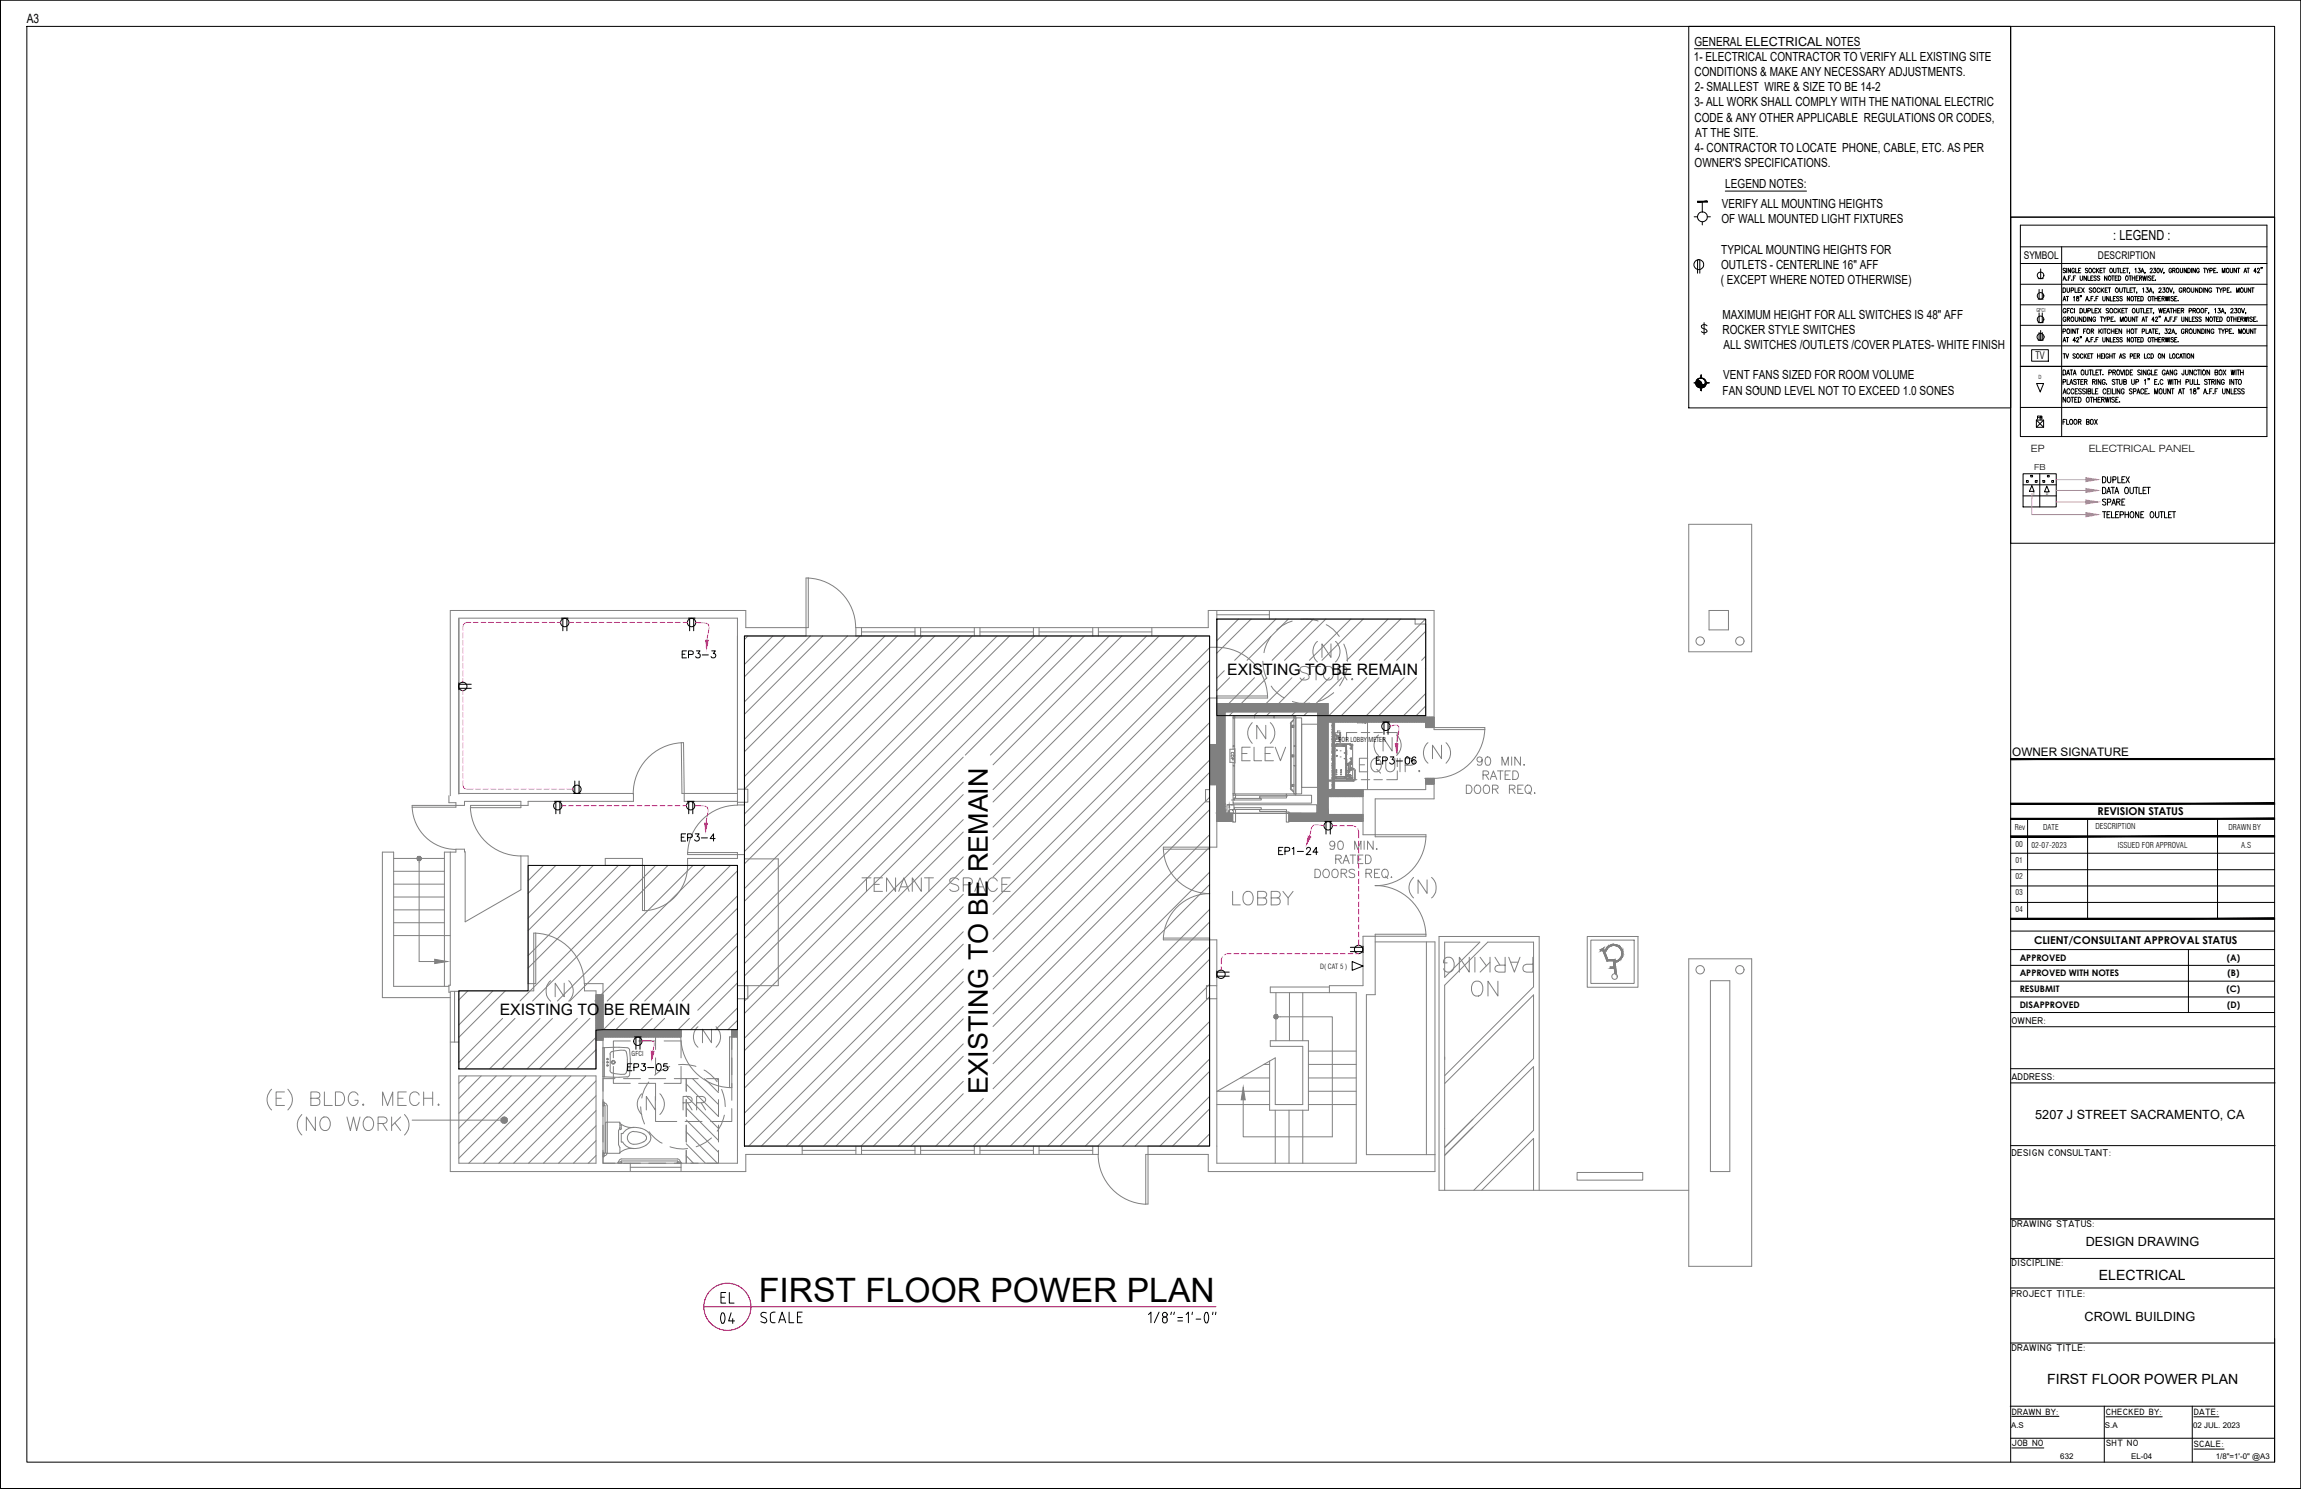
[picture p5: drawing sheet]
<svg xmlns="http://www.w3.org/2000/svg" width="432mm" height="279mm" viewBox="0 0 432 279" stroke-linecap="round" stroke-linejoin="round" font-family="sans-serif">
<defs><g id="words">
<text font-size="7.5" x="131.6" y="250.1">04</text>
<text font-size="6.3" x="142.4" y="244.4">FIRST FLOOR POWER PLAN</text>
<g font-size="6.2" fill="#808080">
<text x="254.4" y="146">EQUIP.</text>
<text x="269.9" y="183.4">PARKING</text>
<text x="275.2" y="187.7">NO</text>
</g>
<g font-size="5.7" fill="#808080">
<text x="232.1" y="143.6">ELEV</text>
<text x="230.4" y="170.7">LOBBY</text>
</g>
<text font-size="5.3" x="134.4" y="245.5">EL</text>
<text font-size="5" x="185.4" y="205.2" transform="rotate(-90 185.4 205.2)">EXISTING TO BE REMAIN</text>
<g font-size="4.4">
<text x="257.5" y="144.3">EP3-06</text>
<text x="127" y="158.7">EP3-4</text>
<text x="239.2" y="161.2">EP1-24</text>
</g>
<text font-size="4.4" fill="#f0f" x="116.8" y="201.8">EP3-05</text>
<text font-size="4" x="127" y="124.2">EP3-3</text>
<text font-size="3.1" x="381.4" y="79.4">FB</text>
<g font-size="3">
<text x="230.3" y="126.6">EXISTING TO BE REMAIN</text>
<text x="93.8" y="190.5">EXISTING TO BE REMAIN</text>
</g>
<g font-size="2.6">
<text x="396.6" y="45.1">: LEGEND :</text>
<text x="393.9" y="240.1">ELECTRICAL</text>
<text x="384.2" y="259.8">FIRST FLOOR POWER PLAN</text>
</g>
<g font-size="2.4">
<text x="5" y="4.4">A3</text>
<text x="381.9" y="210.1">5207 J STREET SACRAMENTO, CA</text>
<text x="391.4" y="233.9">DESIGN DRAWING</text>
<text x="391.2" y="247.8">CROWL BUILDING</text>
</g>
<g font-size="2.3">
<text x="317.9" y="11.5">1- ELECTRICAL CONTRACTOR TO VERIFY ALL EXISTING SITE</text>
<text x="318" y="8.6">GENERAL ELECTRICAL NOTES</text>
<text x="318" y="14.3">CONDITIONS &amp; MAKE ANY NECESSARY ADJUSTMENTS.</text>
<text x="318.1" y="17.1">2- SMALLEST WIRE &amp; SIZE TO BE 14-2</text>
<text x="318" y="20">3- ALL WORK SHALL COMPLY WITH THE NATIONAL ELECTRIC</text>
<text x="318" y="22.8">CODE &amp; ANY OTHER APPLICABLE REGULATIONS OR CODES,</text>
<text x="318.1" y="28.5">4- CONTRACTOR TO LOCATE PHONE, CABLE, ETC. AS PER</text>
<text x="318.1" y="25.7">AT THE SITE.</text>
<text x="318" y="31.3">OWNER'S SPECIFICATIONS.</text>
<text x="323.8" y="35.3">LEGEND NOTES:</text>
<text x="323" y="41.8">OF WALL MOUNTED LIGHT FIXTURES</text>
<text x="323.1" y="39">VERIFY ALL MOUNTING HEIGHTS</text>
<text x="323" y="47.7">TYPICAL MOUNTING HEIGHTS FOR</text>
<text x="322.9" y="53.4">( EXCEPT WHERE NOTED OTHERWISE)</text>
<text x="323" y="50.5">OUTLETS - CENTERLINE 16&quot; AFF</text>
<text x="323.3" y="59.8">MAXIMUM HEIGHT FOR ALL SWITCHES IS 48&quot; AFF</text>
<text x="323.3" y="62.7">ROCKER STYLE SWITCHES</text>
<text x="323.4" y="65.5">ALL SWITCHES /OUTLETS /COVER PLATES- WHITE FINISH</text>
<text x="323.4" y="71.2">VENT FANS SIZED FOR ROOM VOLUME</text>
<text x="323.3" y="74">FAN SOUND LEVEL NOT TO EXCEED 1.0 SONES</text>
</g>
<text font-size="2.2" x="377.6" y="141.9">OWNER SIGNATURE</text>
<g font-size="2">
<text x="379.8" y="48.6">SYMBOL</text>
<text x="393.7" y="48.6">DESCRIPTION</text>
<text x="393.6" y="152.9">REVISION STATUS</text>
<text x="381.7" y="177.2">CLIENT/CONSULTANT APPROVAL STATUS</text>
</g>
<g font-size="1.9">
<text x="382" y="67.4">TV</text>
<text x="381.1" y="84.8">EP</text>
<text x="392" y="84.8">ELECTRICAL PANEL</text>
</g>
<g font-size="1.8">
<text x="377.4" y="192.1">OWNER:</text>
<text x="377.4" y="202.6">ADDRESS:</text>
<text x="377.4" y="216.8">DESIGN CONSULTANT:</text>
<text x="377.4" y="230.3">DRAWING STATUS:</text>
<text x="377.5" y="237.6">DISCIPLINE:</text>
<text x="377.4" y="243.3">PROJECT TITLE:</text>
<text x="377.4" y="253.5">DRAWING TITLE:</text>
</g>
<g font-size="1.7">
<text x="379" y="183.2">APPROVED WITH NOTES</text>
<text x="379" y="180.3">APPROVED</text>
<text x="417.9" y="180.3">(A)</text>
<text x="418" y="183.2">(B)</text>
<text x="379" y="186.1">RESUBMIT</text>
<text x="379" y="189.1">DISAPPROVED</text>
<text x="417.8" y="186.2">(C)</text>
<text x="417.9" y="189.1">(D)</text>
<text x="377.5" y="265.5">DRAWN BY:</text>
<text x="395.2" y="265.6">CHECKED BY:</text>
<text x="411.7" y="265.6">DATE:</text>
<text x="377.5" y="271.4">JOB NO</text>
<text x="395.3" y="271.3">SHT NO</text>
<text x="411.7" y="271.6">SCALE:</text>
</g>
<text font-size="1.6" x="381.7" y="88.2">FB</text>
<g font-size="1.5">
<text x="378.1" y="155.7">Rev</text>
<text x="383.4" y="155.8">DATE</text>
<text x="393.2" y="155.6">DESCRIPTION</text>
<text x="418.2" y="155.7">DRAWN BY</text>
<text x="378.2" y="161.9">01</text>
<text x="378.2" y="158.9">00</text>
<text x="381.2" y="159.1">02-07-2023</text>
<text x="397.4" y="159.1">ISSUED FOR APPROVAL</text>
<text x="420.6" y="159.1">A.S</text>
<text x="378.2" y="165">02</text>
<text x="378.2" y="168">03</text>
<text x="378.2" y="171.1">04</text>
<text x="377.4" y="268">A.S</text>
<text x="395" y="268">S.A</text>
<text x="411.6" y="267.9">02 JUL. 2023</text>
<text x="386.6" y="273.8">632</text>
<text x="399.9" y="273.8">EL-04</text>
<text x="415.8" y="273.8">1/8&quot;=1'-0&quot; @A3</text>
</g>
<g font-size="1.3">
<text x="251.2" y="139.2">FOR LOBBY METER</text>
<text x="247.7" y="181.8">D( CAT 5 )</text>
<text x="118.5" y="198.2">GFCI</text>
</g>
<g font-size="1">
<text x="382.1" y="58.5">GFCI</text>
<text x="382.5" y="71.2">D</text>
</g>
<g font-size=".7">
<text x="381.6" y="92.9">T</text>
<text x="384" y="93">D</text>
</g>
</g></defs>
<!-- layer: A-EW -->
<g fill="none" stroke="#808080" stroke-width=".19">
<path d="M140 117.8h11.3v1.5h-11.6M227 119.3h-66.4v-1.5h66.1v-3.2h42.4v21.9M320.7 114.6h3.7v3.6h-3.7zM228.3 120v-3.8h37.3v.9h1.9v19.4M267.5 134.6h1.6M269.1 146v3.9h-11v6.7h-2.3v-8.4h11.7M87.3 173v-13.1h-.1v-.6h-1.6v.6h-1.1v25h-.3v1.3h.3v33.6h55.5v-3.2h66.1v-1.5h-66.4M86.1 185.9v14.7M254.5 186.3v32h-26.2v-3.2M255.8 185v-9.3h2.3v10.9h-1.7v30.1h12.9v3.1h-42.6v-3.2h-11.3v-1.5h11.6M321 184h3.6v35.8h-3.6zM86.1 201.9v16.4h25.7"/>
<path d="M113.2 218.3h14.7M138.4 215.9v2.4h-8.8"/>
</g>
<!-- layer: A-IW -->
<g fill="none" stroke="#808080" stroke-width=".19">
<path d="M139.7 119.3v28.8M140 117.8v-3.2h-55.5v34.7M227 119.3v2.2h1.3v-1.5M127.8 139.4a9.5 9.5 0 0 0-9 9.6M127.8 139.4h.5l.1 11h10M127.8 139.4l.2 9.5h10.4M227 131h1.3v8.7h-1.3zM84.2 149.3v1.3h1.4v.9M86.1 148.9h32.8M118.9 149v1.4h-19.8v.7h-10.8v.5h9.4v-1.2h-10.5v.7h-1.6M138.4 148.1h1.9v2.4h-1.9zM138.4 148.1v-32.1h-52.3v33"/>
<path d="M138.4 150.5v.5h1.3v-.5M227 147.2h1.3v11.8h-1.3v-8.5h-.8v-2.3h.8zM87.3 173l10.4-6v-6.4h1.4v24h1.1v1.3h-14.1M113.6 161.1h7v1.3h-7zM109.7 184.6h3.5v2.1h-1.4v-.8h-2.1zM138.4 185v-22.6h-9.4v-1.3h9.4v-.7h1.3v24.6M138.4 187.4v28.5M139.7 187.4v27.7M227 185v-8.6h1.3v8.6M227 187.4v27.7M228.3 187.4v27.7M255.8 185h-6.3v1.3h5"/>
<path d="M86.1 200.6h25.7v-5.4h1.4v23.1M86.1 201.9h25.7v16.4"/>
</g>
<!-- layer: A-WALL-NEW -->
<g fill="none" stroke="#808080" stroke-width=".19">
<path d="M267.5 134.6h.1M267.5 136.1l1.6-1.5-1.6 1.6M267.5 134.7l.2-.1-.2 .1M267.5 135.1l.6-.5-.6 .6M267.6 134.6h-.1M267.8 134.6l-.3 .2M267.9 134.6l-.4 .3M267.9 134.6l-.4 .4M268 134.6l-.5 .4 .6-.4M268.3 134.6l-.8 .7M268.4 134.6l-.9 .8M268.5 134.6l-1 .9"/>
<path d="M268.6 134.6l-1.1 1M268.7 134.6l-1.2 1.2M268.8 134.6l-1.3 1.2M268.9 134.6l-1.4 1.3 1.4-1.3M269 134.6l-1.5 1.4M269.1 134.6l-1.6 1.5M269.1 134.6l-1.6 1.6M269.1 134.7l-1.6 1.6M269.1 134.7l-1.6 1.6 1.6-1.5M269.1 134.8l-1.6 1.6M269.1 134.9l-1.6 1.6M269.1 135l-1.5 1.5"/>
<path d="M269.1 135l-1.4 1.5M269.1 135.1l-1.3 1.4M269.1 135.2l-1.3 1.3M269.1 135.3l-1.3 1.2M269.1 135.3l-1.2 1.2M269.1 135.3l-1.1 1.2M269.1 135.4l-1.1 1.1M269.1 135.4l-1 1.1M269.1 135.5l-1 1 1-.9M269.1 135.6l-.9 .9M269.1 135.7l-.8 .8M269.1 135.8l-.7 .7"/>
<path d="M269.1 136l-.6 .5M269.1 136l-.5 .5M269.1 136.1l-.4 .4M269.1 136.2l-.2 .3M269.1 136.3l-.2 .2M269.1 136.4l-.2 .1M269.1 136.4v.1M269.1 136.5h-1.6"/>
</g>
<!-- layer: A-WALLS-NEW -->
<g fill="none" stroke="#808080" stroke-width=".19">
<path d="M227 139.7h1.3v7.5h-1.3zM227 139.7h.1M227.1 139.7l-.1 .1 .2-.1M227.2 139.7l-.2 .2M227.2 139.7l-.2 .3M227.3 139.7l-.3 .3M227.4 139.7l-.4 .4M227.5 139.7l-.5 .5M227.6 139.7l-.6 .6M227.7 139.7l-.7 .7M227.9 139.7l-.9 .9M228 139.7l-1 1"/>
<path d="M228.1 139.7l-1.1 1.1M228.2 139.7l-1.2 1.2M228.3 139.7l-1.3 1.3M228.3 139.7l-1.3 1.4M228.3 139.8l-1.3 1.3M228.3 139.9l-1.3 1.3M228.3 139.9l-1.3 1.4M249.2 134.3h18.3l-1.1 1.2M249.2 134.5l.3-.2-.3 .2M249.2 134.9l.7-.6-.7 .7M249.2 135.5h18.3M249.3 134.3h-.1"/>
<path d="M249.3 134.3l-.1 .1M249.4 134.3l-.2 .2M249.6 134.3l-.4 .3 .4-.3M249.6 134.3l-.4 .4M249.7 134.3l-.5 .4M249.8 134.3l-.6 .5M249.9 134.3l-.7 .6M250 134.3l-.8 .7M250 135.5l1.2-1.2-1.1 1.2M250.1 134.3l-.9 .8M250.1 134.3l-.9 .9M250.2 134.3l-1 .9"/>
<path d="M250.2 134.3l-1 1M250.3 134.3l-1.1 1M250.4 134.3l-1.2 1.1M250.4 134.3l-1.1 1.2M250.5 134.3l-1.2 1.2M250.6 134.3l-1.2 1.2M250.7 134.3l-1.3 1.2M250.7 134.3l-1.2 1.2M250.8 134.3l-1.2 1.2M250.9 134.3l-1.3 1.2M250.9 134.3l-1.2 1.2M251 134.3l-1.2 1.2"/>
<path d="M251 134.3l-1.1 1.2M251.1 134.3l-1.2 1.2M251.3 135.5l1.2-1.2-1.2 1.2M251.3 134.3l-1.2 1.2M251.4 134.3l-1.2 1.2M251.5 134.3l-1.3 1.2M251.5 134.3l-1.2 1.2M251.5 134.3l-1.1 1.2 1.2-1.2M251.7 134.3l-1.2 1.2M251.8 134.3l-1.2 1.2M251.8 134.3l-1.1 1.2M251.9 134.3l-1.2 1.2"/>
<path d="M252 134.3l-1.2 1.2 1.2-1.2M252.1 134.3l-1.2 1.2M252.2 134.3l-1.2 1.2M252.3 134.3l-1.3 1.2M252.3 134.3l-1.2 1.2M252.4 134.3l-1.2 1.2M252.6 134.3l-1.2 1.2M252.7 134.3l-1.2 1.2M252.8 134.3l-1.2 1.2M252.9 134.3l-1.3 1.2M252.9 134.3l-1.2 1.2M253 134.3l-1.2 1.2"/>
<path d="M253.1 134.3l-1.2 1.2M253.2 134.3l-1.2 1.2M253.3 134.3l-1.2 1.2M253.4 134.3l-1.2 1.2M253.5 134.3l-1.2 1.2M253.6 134.3l-1.3 1.2M253.6 134.3l-1.2 1.2M253.7 134.3l-1.2 1.2M253.8 134.3l-1.2 1.2M253.9 134.3l-1.3 1.2M253.9 134.3l-1.2 1.2M254 134.3l-1.2 1.2"/>
<path d="M254.1 134.3l-1.2 1.2M254.2 134.3l-1.3 1.2M254.2 134.3l-1.2 1.2M254.3 134.3l-1.2 1.2M254.4 134.3l-1.2 1.2M254.5 134.3l-1.2 1.2M254.6 134.3l-1.2 1.2 1.2-1.2M254.7 134.3l-1.2 1.2M254.8 134.3l-1.3 1.2M254.8 134.3l-1.2 1.2M254.9 134.3l-1.2 1.2M255 134.3l-1.3 1.2"/>
<path d="M255 134.3l-1.2 1.2 1.3-1.2-1.1 1.2M255.2 134.3l-1.2 1.2M255.2 135.5l1.2-1.2-1.1 1.2M255.3 134.3l-1.2 1.2M255.4 134.3l-1.2 1.2M255.5 134.3l-1.2 1.2M255.6 134.3l-1.3 1.2M255.7 134.3l-1.3 1.2M255.7 134.3l-1.2 1.2M255.8 134.3l-1.2 1.2M255.9 134.3l-1.2 1.2M255.9 134.3l-1.1 1.2"/>
<path d="M256 134.3l-1.2 1.2M256.1 135.5l1.2-1.2-1.1 1.2M256.1 134.3l-1.2 1.2M256.2 134.3l-1.2 1.2M256.3 134.3l-1.2 1.2 1.3-1.2M256.5 134.3l-1.2 1.2M256.6 134.3l-1.2 1.2M256.7 134.3l-1.2 1.2M256.8 134.3l-1.2 1.2 1.2-1.2-1.1 1.2M256.9 134.3l-1.2 1.2M257 134.3l-1.2 1.2M257.1 134.3l-1.2 1.2"/>
<path d="M257.2 134.3l-1.3 1.2M257.2 134.3l-1.2 1.2M257.4 134.3l-1.2 1.2M257.5 134.3l-1.2 1.2M257.6 134.3l-1.3 1.2M257.6 134.3l-1.2 1.2 1.3-1.2M257.8 134.3l-1.3 1.2M257.8 134.3l-1.2 1.2v12.7M257.9 134.3l-1.2 1.2M257.9 134.3l-1.1 1.2M258 134.3l-1.2 1.2M258.1 134.3l-1.2 1.2"/>
<path d="M258.2 134.3l-1.2 1.2M258.3 134.3l-1.2 1.2M258.4 134.3l-1.2 1.2M258.5 134.3l-1.2 1.2M258.6 134.3l-1.2 1.2M258.7 135.5l1.2-1.2-1.2 1.2M258.7 134.3l-1.2 1.2M258.8 134.3l-1.2 1.2M258.9 134.3l-1.2 1.2M259 134.3l-1.3 1.2M259 134.3l-1.2 1.2M259.1 134.3l-1.2 1.2"/>
<path d="M259.2 134.3l-1.2 1.2M259.3 134.3l-1.2 1.2M259.3 134.3l-1.2 1.2 1.3-1.2M259.5 134.3l-1.2 1.2M259.6 134.3l-1.2 1.2M259.7 134.3l-1.3 1.2M259.8 134.3l-1.3 1.2M259.8 134.3l-1.2 1.2M260 134.3l-1.2 1.2M260.1 134.3l-1.2 1.2M260.2 134.3l-1.2 1.2M260.3 134.3l-1.2 1.2"/>
<path d="M260.4 134.3l-1.3 1.2M260.4 134.3l-1.2 1.2M260.5 134.3l-1.3 1.2M260.6 134.3l-1.3 1.2M260.6 134.3l-1.2 1.2M260.7 134.3l-1.2 1.2M260.8 134.3l-1.2 1.2M260.9 134.3l-1.2 1.2M261 134.3l-1.2 1.2M261.1 134.3l-1.2 1.2 1.3-1.2M261.2 134.3l-1.2 1.2M261.3 134.3l-1.2 1.2"/>
<path d="M261.4 134.3l-1.2 1.2M261.5 134.3l-1.3 1.2M261.5 134.3l-1.2 1.2M261.6 134.3l-1.2 1.2M261.7 134.3l-1.3 1.2M261.7 135.5l1.2-1.2-1.1 1.2M261.7 134.3l-1.2 1.2M261.8 134.3l-1.2 1.2M261.9 134.3l-1.2 1.2M262 134.3l-1.2 1.2M262 134.3l-1.1 1.2M262.1 134.3l-1.2 1.2"/>
<path d="M262.2 134.3l-1.2 1.2M262.3 134.3l-1.2 1.2M262.4 134.3l-1.2 1.2 1.3-1.2-1.2 1.2M262.6 134.3l-1.2 1.2M262.7 134.3l-1.2 1.2M262.8 134.3l-1.2 1.2M262.8 134.3l-1.1 1.2M263 135.5l1.2-1.2-1.1 1.2M263.1 134.3l-1.3 1.2M263.1 134.3l-1.2 1.2M263.2 134.3l-1.2 1.2M263.3 134.3l-1.2 1.2"/>
<path d="M263.4 134.3l-1.2 1.2M263.4 134.3l-1.1 1.2M263.4 135.5l1.3-1.2-1.2 1.2M263.5 134.3l-1.2 1.2M263.6 134.3l-1.2 1.2M263.7 134.3l-1.2 1.2M263.7 134.3l-1.1 1.2M263.8 134.3l-1.2 1.2M263.9 134.3l-1.3 1.2M263.9 134.3l-1.2 1.2M264 134.3l-1.2 1.2M264.1 134.3l-1.2 1.2"/>
<path d="M264.3 134.3l-1.2 1.2M264.4 134.3l-1.2 1.2M264.5 134.3l-1.3 1.2M264.5 134.3l-1.2 1.2M264.6 134.3l-1.2 1.2M264.8 134.3l-1.2 1.2M264.8 134.3l-1.1 1.2M264.9 134.3l-1.2 1.2M265 134.3l-1.2 1.2M265 134.3l-1.1 1.2M265.1 134.3l-1.2 1.2M265.2 134.3l-1.2 1.2"/>
<path d="M265.3 134.3l-1.3 1.2M265.3 134.3l-1.2 1.2M265.4 134.3l-1.2 1.2M265.5 134.3l-1.3 1.2M265.5 134.3l-1.2 1.2M265.6 134.3l-1.2 1.2M265.6 134.3l-1.1 1.2M265.7 134.3l-1.2 1.2M265.8 134.3l-1.2 1.2M265.9 134.3l-1.2 1.2 1.2-1.2-1.1 1.2M266 134.3l-1.2 1.2M266 135.5l1.3-1.2-1.2 1.2"/>
<path d="M266.1 134.3l-1.2 1.2M266.2 134.3l-1.2 1.2M266.3 134.3l-1.2 1.2 1.3-1.2M266.4 134.3l-1.2 1.2M266.5 134.3l-1.2 1.2M266.6 134.3l-1.3 1.2M266.7 134.3l-1.3 1.2M266.7 135.5l.8-.9-.8 .9M266.7 134.3l-1.2 1.2 1.3-1.2M266.9 134.3l-1.2 1.2M267 134.3l-1.2 1.2M267.1 134.3l-1.2 1.2"/>
<path d="M267.2 134.3l-1.2 1.2M267.4 134.3l-1.3 1.2M267.4 134.3l-1.2 1.2M267.5 134.3l-1.2 1.2M267.5 135.5h.1M267.5 134.4l-1.1 1.1M267.5 134.4l-1 1.1M267.5 134.5l-.9 1M267.5 134.7l-.8 .8M267.5 134.7l-.7 .8 .7-.7M267.5 134.9l-.5 .6M267.5 135l-.4 .5"/>
<path d="M267.5 135.1l-.3 .4M267.5 135.2l-.2 .3M267.5 135.3l-.2 .2M267.5 135.3v.2M267.5 135.4v.1M227 140.5l.8-.8-.8 .8M227 142.4l1.3-1.3-1.3 1.4M227 144.6l1.3-1.3-1.3 1.4M227 145.9l1.3-1.3-1.3 1.4M227 146.7l1.3-1.3-1.3 1.4M228.3 147.2h.1M228.3 140l-1.3 1.4"/>
<path d="M228.3 140.1l-1.3 1.3M228.3 140.2l-1.3 1.3 1.3-1.2M228.3 140.3l-1.3 1.3M228.3 140.3l-1.3 1.4M228.3 140.4l-1.3 1.4M228.3 140.5l-1.3 1.4M228.3 140.6l-1.3 1.3M228.3 140.6l-1.3 1.4M228.3 140.7l-1.3 1.3M228.3 140.8l-1.3 1.3M228.3 140.8l-1.3 1.4M228.3 140.9l-1.3 1.3"/>
<path d="M228.3 141l-1.3 1.3M228.3 141l-1.3 1.4M228.3 141.2l-1.3 1.3M228.3 141.3l-1.3 1.3M228.3 141.3l-1.3 1.4M228.3 141.4l-1.3 1.3M228.3 141.5l-1.3 1.3 1.3-1.2M228.3 141.6l-1.3 1.4M228.3 141.7l-1.3 1.4M228.3 141.8l-1.3 1.3M228.3 141.9l-1.3 1.3M228.3 141.9l-1.3 1.4"/>
<path d="M228.3 142l-1.3 1.3M228.3 142.1l-1.3 1.3M228.3 142.2l-1.3 1.4M228.3 142.3l-1.3 1.3M228.3 142.3l-1.3 1.5M228.3 142.5l-1.3 1.3M228.3 142.6l-1.3 1.3M228.3 142.6l-1.3 1.4M228.3 142.7l-1.3 1.4M228.3 142.8l-1.3 1.3 1.3-1.2M228.3 142.9l-1.3 1.4M228.3 143l-1.3 1.3"/>
<path d="M228.3 143l-1.3 1.4M228.3 143.1l-1.3 1.3M228.3 143.2l-1.3 1.3M228.3 143.4l-1.3 1.3M228.3 143.5l-1.3 1.3M228.3 143.5l-1.3 1.4M228.3 143.6l-1.3 1.3M228.3 143.6l-1.3 1.4 1.3-1.3M228.3 143.8l-1.3 1.3M228.3 143.8l-1.3 1.4M228.3 143.9l-1.3 1.3M228.3 143.9l-1.3 1.4"/>
<path d="M228.3 144l-1.3 1.3M228.3 144.1l-1.3 1.3M228.3 144.1l-1.3 1.4M228.3 144.2l-1.3 1.4M228.3 144.3l-1.3 1.3M228.3 144.4l-1.3 1.4M228.3 144.5l-1.3 1.3M228.3 144.7l-1.3 1.3M228.3 144.7l-1.3 1.4M228.3 144.8l-1.3 1.4M228.3 144.9l-1.3 1.4 1.3-1.3M228.3 145.1l-1.3 1.3"/>
<path d="M228.3 145.2l-1.3 1.3M228.3 145.2l-1.3 1.4M228.3 145.3l-1.3 1.4M228.3 145.5l-1.3 1.4M228.3 145.6l-1.3 1.3M228.3 145.7l-1.3 1.3M228.3 145.7l-1.3 1.4M228.3 145.8l-1.3 1.3M228.3 145.8l-1.3 1.4M228.3 146l-1.2 1.2M228.3 146.1l-1.1 1.1M228.3 146.2l-1 1"/>
<path d="M228.3 146.3l-.9 .9M228.3 146.4l-.8 .8M228.3 146.5l-.8 .7M228.3 146.5l-.7 .7M228.3 146.6l-.6 .6M228.3 146.7l-.5 .5M228.3 146.8l-.4 .4M228.3 146.9l-.4 .3M228.3 146.9l-.3 .3M228.3 147l-.3 .2M228.3 147l-.2 .2M228.3 147.1l-.1 .1"/>
<path d="M249.2 152.8h6.6M249.2 153l.3-.2-.3 .3M249.2 153.5l.7-.7-.7 .7M249.2 148.2h6.6M249.2 149.5h6.6M249.2 148.4l.3-.2-.3 .2M249.2 148.8l.7-.6-.7 .6M249.2 149.3l1.2-1.1-1.2 1.1M249.3 152.8l-.1 .1M249.3 148.2h-.1M249.3 148.2l-.1 .1M249.3 152.8l-.1 .2"/>
<path d="M249.4 152.8l-.2 .2M249.4 154.1l1.4-1.3-1.3 1.3M249.4 148.2l-.2 .1M249.4 149.5l1.4-1.3-1.3 1.3M249.6 152.8l-.4 .3M249.6 148.2l-.4 .3 .4-.3M249.6 152.8l-.4 .4M249.6 148.2l-.4 .3M249.7 152.8l-.5 .4 .5-.4M249.7 148.2l-.5 .4M249.8 148.2l-.6 .5M249.8 152.8l-.6 .5"/>
<path d="M249.8 148.2l-.6 .6M249.8 152.8l-.6 .6M250 152.8l-.8 .7M250 148.2l-.8 .7 .8-.7M250 152.8l-.8 .8M250.1 148.2l-.9 .8M250.1 152.8l-.9 .9 .9-.9M250.1 148.2l-.9 .9M250.2 152.8l-1 1M250.2 148.2l-1 .9M250.2 148.2l-1 1M250.3 152.8l-1.1 1.1"/>
<path d="M250.3 148.2l-1.1 1M250.4 152.8l-1.2 1.2M250.5 148.2l-1.3 1.2M250.5 152.8l-1.3 1.3h6.5M250.6 148.2l-1.3 1.3M250.6 152.8l-1.3 1.3M250.7 148.2l-1.4 1.3M250.7 152.8l-1.4 1.3M250.7 148.2l-1.3 1.3M250.9 148.2l-1.3 1.3M250.9 152.8l-1.3 1.3M251 148.2l-1.4 1.3"/>
<path d="M251 152.8l-1.4 1.3M251 148.2l-1.3 1.3M251 152.8l-1.3 1.3M251.1 152.8l-1.3 1.3M251.1 148.2l-1.3 1.3M251.2 148.2l-1.3 1.3M251.3 152.8l-1.4 1.3M251.3 148.2l-1.4 1.3M251.4 148.2l-1.4 1.3M251.4 152.8l-1.4 1.3M251.4 148.2l-1.3 1.3M251.4 152.8l-1.3 1.3"/>
<path d="M251.5 148.2l-1.4 1.3M251.5 152.8l-1.4 1.3M251.5 152.8l-1.3 1.3M251.6 152.8l-1.3 1.3M251.6 148.2l-1.4 1.3M251.7 152.8l-1.4 1.3M251.7 148.2l-1.4 1.3M251.7 152.8l-1.3 1.3M251.7 148.2l-1.3 1.3M251.8 148.2l-1.4 1.3M251.8 152.8l-1.4 1.3M251.8 152.8l-1.3 1.3"/>
<path d="M251.8 148.2l-1.3 1.3M251.9 148.2l-1.3 1.3M251.9 152.8l-1.4 1.3M252 148.2l-1.4 1.3M252 152.8l-1.4 1.3M252 152.8l-1.3 1.3M252 148.2l-1.3 1.3M252.1 152.8l-1.4 1.3M252.2 152.8l-1.4 1.3M252.2 148.2l-1.5 1.3M252.2 148.2l-1.3 1.3M252.2 152.8l-1.3 1.3"/>
<path d="M252.3 152.8l-1.3 1.3M252.3 148.2l-1.3 1.3M252.4 148.2l-1.3 1.3M252.4 152.8l-1.3 1.3M252.5 152.8l-1.3 1.3M252.5 148.2l-1.3 1.3M252.6 148.2l-1.4 1.3 1.4-1.3M252.6 152.8l-1.4 1.3M252.6 148.2l-1.3 1.3M252.7 148.2l-1.3 1.3M252.7 152.8l-1.4 1.3M252.7 152.8l-1.3 1.3"/>
<path d="M252.8 148.2l-1.4 1.3M252.8 148.2l-1.3 1.3M252.8 152.8l-1.3 1.3M252.9 152.8l-1.4 1.3M252.9 148.2l-1.4 1.3M252.9 152.8l-1.3 1.3 1.4-1.3M252.9 148.2l-1.3 1.3 1.4-1.3M253.1 152.8l-1.4 1.3M253.1 148.2l-1.4 1.3M253.1 148.2l-1.3 1.3M253.2 148.2l-1.4 1.3M253.2 152.8l-1.4 1.3"/>
<path d="M253.2 152.8l-1.3 1.3M253.2 148.2l-1.3 1.3M253.3 148.2l-1.3 1.3M253.3 152.8l-1.4 1.3M253.3 154.1l1.4-1.3-1.3 1.3M253.4 152.8l-1.4 1.3M253.4 148.2l-1.4 1.3M253.4 148.2l-1.3 1.3 1.4-1.3M253.5 152.8l-1.4 1.3M253.5 152.8l-1.3 1.3M253.6 148.2l-1.4 1.3M253.6 148.2l-1.3 1.3"/>
<path d="M253.6 152.8l-1.3 1.3M253.7 152.8l-1.4 1.3M253.7 148.2l-1.4 1.3M253.7 148.2l-1.3 1.3M253.7 152.8l-1.3 1.3M253.8 148.2l-1.3 1.3M253.8 152.8l-1.3 1.3M253.9 148.2l-1.3 1.3M254 152.8l-1.4 1.3M254 148.2l-1.4 1.3M254 148.2l-1.3 1.3M254 152.8l-1.3 1.3"/>
<path d="M254.1 148.2l-1.4 1.3M254.1 152.8l-1.4 1.3M254.1 152.8l-1.3 1.3M254.2 148.2l-1.4 1.3M254.2 148.2l-1.3 1.3M254.2 149.5l1.4-1.3-1.3 1.3M254.2 152.8l-1.3 1.3M254.3 152.8l-1.4 1.3 1.4-1.3M254.3 148.2l-1.4 1.3 1.5-1.3M254.4 152.8l-1.4 1.3M254.4 148.2l-1.3 1.3M254.5 154.1l1.3-1.3-1.3 1.3"/>
<path d="M254.5 149.5l1.3-1.3-1.3 1.3M254.5 148.2l-1.3 1.3M254.5 152.8l-1.3 1.3M254.6 148.2l-1.4 1.3M254.6 152.8l-1.4 1.3M254.6 152.8l-1.3 1.3M254.6 148.2l-1.3 1.3M254.7 148.2l-1.3 1.3M254.8 152.8l-1.4 1.3M254.8 148.2l-1.4 1.3M254.9 148.2l-1.3 1.3M254.9 152.8l-1.3 1.3"/>
<path d="M255 152.8l-1.3 1.3M255 148.2l-1.3 1.3M255.1 152.8l-1.4 1.3M255.1 152.8l-1.3 1.3M255.2 152.8l-1.3 1.3M255.3 148.2l-1.6 1.3M255.3 148.2l-1.3 1.3M255.3 152.8l-1.4 1.3M255.4 148.2l-1.4 1.3M255.4 152.8l-1.4 1.3M255.4 154.1l.4-.4-.4 .4M255.4 152.8l-1.3 1.3"/>
<path d="M255.4 148.2l-1.3 1.3M255.5 152.8l-1.4 1.3M255.5 148.2l-1.4 1.3M255.5 152.8l-1.3 1.3M255.6 152.8l-1.3 1.3M255.7 152.8l-1.4 1.3M255.7 152.8l-1.3 1.3M255.7 148.2l-1.4 1.3M255.8 148.4l-1.1 1.1 1.1-1.1M255.8 148.5l-1 1M255.8 148.8l-.7 .7M255.8 148.9l-.6 .6"/>
<path d="M255.8 149l-.5 .5M255.8 149.2l-.3 .3M255.8 149.3l-.2 .2M255.8 149.4l-.1 .1M255.8 152.9l-1.2 1.2M255.8 153l-1.2 1.1M255.8 153l-1.1 1.1 1.1-1M255.8 153.2l-1 .9M255.8 153.2l-.9 .9M255.8 153.3l-.8 .8M255.8 153.4l-.7 .7M255.8 153.5l-.7 .6"/>
<path d="M255.8 153.5l-.6 .6M255.8 153.6l-.5 .5M255.8 153.8l-.4 .3M255.8 153.8l-.3 .3M255.8 153.9l-.3 .2M255.8 154l-.2 .1M255.8 154l-.1 .1M255.8 148.2l-1.2 1.3M255.8 148.3l-1.2 1.2M255.8 148.6l-.9 .9M255.8 148.6l-.8 .9M255.8 148.7l-.8 .8"/>
<path d="M255.8 149l-.4 .5M255.8 149.1l-.4 .4M111.8 186.9l.3-.2-.3 .3M111.8 187.8l1.1-1.1-1.1 1.1M111.8 189.7l1.4-1.4-1.4 1.4M111.8 193.6l1.4-1.4-1.4 1.4M111.8 194.1l1.4-1.4-1.4 1.4M111.8 194.5l1.4-1.4-1.4 1.5M111.8 186.7v8.5M111.9 186.7h-.1M112 186.7l-.2 .1M112 186.7l-.2 .2"/>
<path d="M112.1 186.7l-.3 .3 .4-.3M112.2 186.7l-.4 .4M112.3 186.7l-.5 .5M112.4 186.7l-.6 .5M112.4 186.7l-.6 .6M112.5 186.7l-.7 .7M112.6 186.7l-.8 .8M112.6 186.7l-.8 .8 .8-.8M112.7 186.7l-.9 .9M112.8 186.7l-1 .9M112.8 186.7l-1 1M112.8 195.2l.4-.4-.1 .4"/>
<path d="M112.9 186.7l-1.1 1M113 186.7l-1.2 1.2M113.1 186.7l-1.3 1.3M113.2 186.7l-1.4 1.4M113.2 186.8l-1.4 1.3M113.2 186.9l-1.4 1.3M113.2 186.9l-1.4 1.4M113.2 187l-1.4 1.3M113.2 187.1l-1.4 1.4M113.2 187.2l-1.4 1.4M113.2 187.3l-1.4 1.3M113.2 187.3l-1.4 1.4"/>
<path d="M113.2 187.4l-1.4 1.3M113.2 187.5l-1.4 1.3M113.2 187.6l-1.4 1.3M113.2 187.7l-1.4 1.3M113.2 187.7l-1.4 1.4M113.2 187.8l-1.4 1.4M113.2 187.9l-1.4 1.4M113.2 188l-1.4 1.3M113.2 188l-1.4 1.4M113.2 188.1l-1.4 1.4M113.2 188.2l-1.4 1.4M113.2 188.3l-1.4 1.3"/>
<path d="M113.2 188.5l-1.4 1.3M113.2 188.5l-1.4 1.4M113.2 188.6l-1.4 1.3M113.2 188.7l-1.4 1.3M113.2 188.7l-1.4 1.4 1.4-1.3M113.2 188.8l-1.4 1.4M113.2 188.9l-1.4 1.3M113.2 189l-1.4 1.3M113.2 189.1l-1.4 1.3M113.2 189.1l-1.4 1.5M113.2 189.3l-1.4 1.4M113.2 189.4l-1.4 1.3"/>
<path d="M113.2 189.4l-1.4 1.4M113.2 189.5l-1.4 1.3M113.2 189.6l-1.4 1.4 1.4-1.3M113.2 189.7l-1.4 1.4M113.2 189.8l-1.4 1.3M113.2 189.9l-1.4 1.3M113.2 189.9l-1.4 1.4M113.2 190l-1.4 1.4 1.4-1.3M113.2 190.2l-1.4 1.3M113.2 190.2l-1.4 1.4M113.2 190.3l-1.4 1.3M113.2 190.4l-1.4 1.3"/>
<path d="M113.2 190.5l-1.4 1.4M113.2 190.6l-1.4 1.3M113.2 190.7l-1.4 1.3M113.2 190.7l-1.4 1.4M113.2 190.8l-1.4 1.3M113.2 190.8l-1.4 1.4M113.2 190.9l-1.4 1.3M113.2 190.9l-1.4 1.4M113.2 191.1l-1.4 1.3M113.2 191.2l-1.4 1.3M113.2 191.3l-1.4 1.3M113.2 191.3l-1.4 1.4"/>
<path d="M113.2 191.5l-1.4 1.3M113.2 191.6l-1.4 1.3M113.2 191.6l-1.4 1.4M113.2 191.7l-1.4 1.3M113.2 191.8l-1.4 1.3M113.2 191.8l-1.4 1.4M113.2 191.9l-1.4 1.4M113.2 192l-1.4 1.3M113.2 192l-1.4 1.4M113.2 192.1l-1.4 1.4M113.2 192.2l-1.4 1.3M113.2 192.4l-1.4 1.3"/>
<path d="M113.2 192.4l-1.4 1.4M113.2 192.5l-1.4 1.3M113.2 192.6l-1.4 1.3M113.2 192.7l-1.4 1.3M113.2 192.8l-1.4 1.4M113.2 192.9l-1.4 1.3M113.2 193l-1.4 1.3M113.2 193l-1.4 1.4M113.2 194.6l-.6 .6M113.2 194.7l-.6 .5M113.2 194.7l-.5 .5M113.2 194.8l-.5 .4"/>
<path d="M113.2 194.9l-.3 .3 .3-.3M113.2 195.1l-.2 .1M113.2 195.1l-.1 .1M113.2 194.6h14.6M113.2 193.2h14.6v1.4M113.2 186.7v6.8M113.2 193.2l-1.4 1.4M113.3 193.2l-1.5 1.5M113.4 193.2l-1.6 1.6M113.5 193.2l-1.7 1.6M113.5 193.2l-1.7 1.7M113.6 193.2l-1.8 1.8"/>
<path d="M113.7 193.2l-1.9 1.9M113.7 193.2l-1.9 2 2-2M113.9 193.2l-2 2M113.9 193.2l-1.9 2M114 193.2l-2 2M114.1 193.2l-2 2M114.1 193.2l-1.9 2M114.2 193.2l-2 2M114.3 193.2l-2 2M114.3 193.2l-1.9 2M114.4 193.2l-2 2M114.5 193.2l-2 2"/>
<path d="M114.5 193.2l-1.3 1.4M114.6 193.2l-1.4 1.4M114.6 193.2l-1.3 1.4M114.7 193.2l-1.3 1.4 1.4-1.4M114.9 193.2l-1.4 1.4M114.9 193.2l-1.3 1.4M115 193.2l-1.4 1.4M115 193.2l-1.3 1.4M115.1 193.2l-1.4 1.4M115.1 193.2l-1.3 1.4 1.4-1.4M115.2 193.2l-1.3 1.4M115.3 193.2l-1.3 1.4"/>
<path d="M115.4 193.2l-1.4 1.4M115.4 193.2l-1.3 1.4M115.5 193.2l-1.3 1.4M115.5 193.2l-1.3 1.4 1.4-1.4M115.7 193.2l-1.4 1.4M115.7 193.2l-1.3 1.4M115.8 193.2l-1.3 1.4M115.9 193.2l-1.3 1.4M115.9 194.6l1.4-1.4-1.3 1.4M116 193.2l-1.4 1.4M116.1 193.2l-1.4 1.4M116.1 193.2l-1.3 1.4"/>
<path d="M116.2 193.2l-1.3 1.4M116.3 193.2l-1.4 1.4M116.3 193.2l-1.3 1.4M116.4 193.2l-1.3 1.4M116.5 193.2l-1.4 1.4M116.6 193.2l-1.3 1.4M116.7 193.2l-1.4 1.4M116.7 193.2l-1.3 1.4M116.8 194.6l1.3-1.4-1.3 1.4M116.9 193.2l-1.5 1.4M117 193.2l-1.4 1.4M117.1 193.2l-1.4 1.4"/>
<path d="M117.1 193.2l-1.3 1.4M117.2 193.2l-1.3 1.4M117.4 193.2l-1.4 1.4M117.4 193.2l-1.3 1.4M117.5 193.2l-1.3 1.4M117.6 193.2l-1.4 1.4M117.6 193.2l-1.3 1.4M117.7 193.2l-1.3 1.4M117.9 193.2l-1.4 1.4M118 193.2l-1.4 1.4M118 193.2l-1.3 1.4M118.1 194.6l1.3-1.4-1.2 1.4"/>
<path d="M118.2 193.2l-1.3 1.4M118.3 193.2l-1.4 1.4M118.4 193.2l-1.3 1.4M118.5 193.2l-1.4 1.4M118.6 193.2l-1.4 1.4M118.6 193.2l-1.3 1.4M118.7 193.2l-1.4 1.4M118.8 193.2l-1.4 1.4M118.8 193.2l-1.3 1.4M118.9 193.2l-1.3 1.4M119 193.2l-1.4 1.4M119 193.2l-1.3 1.4 1.4-1.4"/>
<path d="M119.2 193.2l-1.4 1.4M119.2 193.2l-1.3 1.4M119.3 193.2l-1.4 1.4M119.3 193.2l-1.3 1.4M119.5 193.2l-1.3 1.4M119.6 193.2l-1.3 1.4M119.7 193.2l-1.4 1.4M119.7 193.2l-1.3 1.4M119.8 193.2l-1.4 1.4M119.8 193.2l-1.3 1.4 1.4-1.4M120 193.2l-1.3 1.4M120.1 193.2l-1.4 1.4"/>
<path d="M120.1 193.2l-1.3 1.4M120.2 193.2l-1.3 1.4M120.4 193.2l-1.5 1.4M120.4 193.2l-1.3 1.4M120.5 193.2l-1.3 1.4M120.6 193.2l-1.4 1.4M120.7 193.2l-1.4 1.4M120.7 193.2l-1.3 1.4M120.8 193.2l-1.4 1.4M120.9 193.2l-1.4 1.4M121 193.2l-1.4 1.4M121 193.2l-1.3 1.4"/>
<path d="M121.1 193.2l-1.3 1.4M121.2 193.2l-1.4 1.4 1.4-1.4M121.3 193.2l-1.3 1.4M121.5 193.2l-1.4 1.4M121.5 193.2l-1.3 1.4M121.6 193.2l-1.3 1.4M121.7 193.2l-1.3 1.4M121.8 193.2l-1.4 1.4M121.8 193.2l-1.3 1.4M121.9 193.2l-1.4 1.4M121.9 193.2l-1.3 1.4M122 193.2l-1.3 1.4"/>
<path d="M122.1 193.2l-1.4 1.4M122.1 193.2l-1.3 1.4M122.2 193.2l-1.3 1.4M122.3 193.2l-1.4 1.4M122.3 193.2l-1.3 1.4M122.4 193.2l-1.3 1.4M122.5 193.2l-1.3 1.4 1.4-1.4M122.6 193.2l-1.3 1.4M122.8 193.2l-1.4 1.4M122.8 193.2l-1.3 1.4M122.9 193.2l-1.4 1.4M122.9 193.2l-1.3 1.4"/>
<path d="M123 193.2l-1.3 1.4M123.1 193.2l-1.4 1.4M123.1 193.2l-1.3 1.4M123.2 193.2l-1.4 1.4M123.3 193.2l-1.3 1.4M123.3 193.2l-1.3 1.4 1.4-1.4M123.4 193.2l-1.3 1.4M123.5 193.2l-1.3 1.4M123.6 193.2l-1.3 1.4M123.7 193.2l-1.4 1.4M123.8 193.2l-1.4 1.4M123.8 193.2l-1.3 1.4"/>
<path d="M123.9 193.2l-1.3 1.4M124 193.2l-1.4 1.4M124.1 193.2l-1.4 1.4M124.1 193.2l-1.3 1.4M124.2 193.2l-1.3 1.4M124.3 193.2l-1.3 1.4M124.4 193.2l-1.4 1.4M124.4 193.2l-1.3 1.4M124.5 193.2l-1.4 1.4M124.5 193.2l-1.3 1.4M124.6 193.2l-1.4 1.4M124.6 194.6l1.3-1.4-1.2 1.4"/>
<path d="M124.6 193.2l-1.3 1.4 1.4-1.4M124.8 193.2l-1.4 1.4M124.8 193.2l-1.3 1.4M124.9 193.2l-1.3 1.4M125 193.2l-1.4 1.4M125 193.2l-1.3 1.4M125 194.6l1.4-1.4-1.3 1.4M125.1 193.2l-1.4 1.4M125.1 193.2l-1.3 1.4M125.2 193.2l-1.3 1.4M125.3 193.2l-1.3 1.4M125.4 193.2l-1.3 1.4"/>
<path d="M125.4 194.6l1.4-1.4-1.3 1.4M125.5 193.2l-1.4 1.4M125.6 193.2l-1.4 1.4M125.6 193.2l-1.3 1.4M125.7 193.2l-1.4 1.4M125.7 193.2l-1.3 1.4M125.8 193.2l-1.3 1.4M125.9 194.6l1.3-1.4-1.3 1.4M125.9 193.2l-1.4 1.4M126.1 193.2l-1.4 1.4M126.1 193.2l-1.3 1.4M126.2 193.2l-1.4 1.4"/>
<path d="M126.2 193.2l-1.3 1.4M126.3 193.2l-1.3 1.4M126.4 193.2l-1.3 1.4M126.5 193.2l-1.3 1.4M126.6 193.2l-1.3 1.4M126.7 193.2l-1.4 1.4M126.7 193.2l-1.3 1.4M126.9 193.2l-1.3 1.4M127 193.2l-1.4 1.4M127 193.2l-1.3 1.4M127.1 193.2l-1.3 1.4M127.3 193.2l-1.3 1.4"/>
<path d="M127.4 193.2l-1.4 1.4M127.4 193.2l-1.3 1.4M127.5 193.2l-1.3 1.4M127.6 193.2l-1.4 1.4M127.7 193.2l-1.4 1.4M127.7 193.2l-1.3 1.4M127.8 193.2l-1.4 1.4M127.8 194.6h.1M127.8 193.3l-1.3 1.3M127.8 193.3l-1.2 1.3M127.8 193.4l-1.2 1.2M127.8 193.5l-1.1 1.1"/>
<path d="M127.8 193.6l-.9 1M127.8 193.7l-.9 .9M127.8 193.7l-.8 .9M127.8 193.8l-.8 .8M127.8 193.8l-.7 .8M127.8 193.9l-.6 .7M127.8 194l-.6 .6M127.8 194.1l-.5 .5M127.8 194.2l-.4 .4M127.8 194.2l-.3 .4M127.8 194.3l-.2 .3M127.8 194.4l-.2 .2 .2-.2v.2"/>
<path d="M137.3 194.3l1.1-1.1h-1.1v1.4M137.3 194.6h1.1M137.4 193.2l-.1 .1M137.4 194.6l1-1.1-1 1.1M137.5 193.2l-.2 .2M137.6 193.2l-.3 .3M137.7 193.2l-.4 .4M137.8 193.2l-.5 .5M137.8 193.2l-.5 .6M138 193.2l-.7 .6M138 193.2l-.7 .7M138 193.2l-.7 .8"/>
<path d="M138.2 193.2l-.9 .9M138.3 193.2l-1 1M138.4 193.3l-1.1 1.1 1.1-1M138.4 193.5l-1.1 1.1M138.4 193.7l-.9 .9M138.4 193.7l-.8 .9M138.4 193.8l-.8 .8M138.4 193.9l-.7 .7M138.4 193.9l-.6 .7M138.4 194l-.6 .6M138.4 194.1l-.5 .5M138.4 194.1l-.4 .5"/>
<path d="M138.4 194.2l-.4 .4 .4-.3M138.4 194.4l-.2 .2M138.4 194.5l-.1 .1M77.3 210.2h16.7"/>
</g>
<!-- layer: A-WIN -->
<g fill="none" stroke="#808080" stroke-width=".19">
<path d="M161.7 117.8v1.5M161.7 118.6h10M171.7 117.8v1.5M172.8 117.8v1.5M172.8 118.6h10M182.8 117.8v1.5M183.9 117.8v1.5M183.9 118.6h10M193.9 117.8v1.5M195 117.8v1.5M195 118.6h10.1M205.1 117.8v1.5"/>
<path d="M206.1 117.8v1.5M206.1 118.6h10.1M216.2 117.8v1.5M228.3 114.6v1.6M228.3 115.4h9.9M238.2 114.6v1.6M84.5 186h1.6M84.5 195.5h1.6M85.3 186v9.5M118.3 218.3v1.5M118.3 219h9.5M127.8 218.3v1.5"/>
<path d="M150.5 215.1v1.5M150.5 215.9h10.1M160.6 215.1v1.5M161.7 215.1v1.5M161.7 215.9h10M171.7 215.1v1.5M172.8 215.1v1.5M172.8 215.9h10M182.8 215.1v1.5M183.9 215.1v1.5M183.9 215.9h10M193.9 215.1v1.5"/>
<path d="M195 215.1v1.5M195 215.9h10.1M205.1 215.1v1.5"/>
</g>
<!-- layer: A-DOOR -->
<g fill="none" stroke="#808080" stroke-width=".19">
<path d="M151.3 108.5h.4v9.3h-.4zM151.6 108.5a9.3 9.3 0 0 1 9 9.3M228.3 121.5a9.5 9.5 0 0 1 9.6 9.1M228.3 130.6h9.6v.4h-9.6zM269.1 136.5h9.5v.4h-9.5zM278.6 136.9a9.5 9.5 0 0 1-9.5 9.1M77.3 151.5h8.3M77.4 151.5a8.2 8.2 0 0 0 8.2 7.9M85.6 151.1h-8.3v.4M88.3 151.6a9.5 9.5 0 0 0 9.4 9M129 160h9.4v.4h-9.4zM138.4 151.1a9.3 9.3 0 0 0-9.4 8.9"/>
<path d="M218.3 159h8.7v.3h-8.7zM218.3 159.4a8.7 8.7 0 0 0 8.7 8.3 8.7 8.7 0 0 0-8.7 8.3M258.1 156.6h9.5v.4h-9.5zM267.6 157.1a9.5 9.5 0 0 1-9.6 9.1M120.6 162.4h.3v8.5h-.3zM129 162.4a8.5 8.5 0 0 1-8.1 8.5M218.3 176h8.7v.4h-8.7zM258 166.2a9.5 9.5 0 0 1 9.6 9.1M258.1 175.3h9.5v.4h-9.5zM206.1 216.6a9.3 9.3 0 0 0 8.9 9.4M215 216.6h.4v9.3h-.4z"/>
</g>
<!-- layer: A-COL -->
<path d="M138.4 185h1.9v2.4h-1.9zM226.4 185h1.9v2.4h-1.9z" fill="none" stroke="#808080" stroke-width=".19"/>
<!-- layer: A-MW -->
<path d="M139.7 161.2h6.4v23.8h-6.4" fill="none" stroke="#808080" stroke-width=".19"/>
<!-- layer: A-RN -->
<g fill="none" stroke="#808080" stroke-width=".19">
<path d="M161.8 164.7h1.6M162.6 164.7v2.6M164 165.9h1M165.6 164.7h-1.6v2.6h1.6M168.1 164.7v2.6l-1.7-2.6v2.6M168.7 167.3l.9-2.6 1 2.6M169 166.4h1.2M172.9 164.7v2.6l-1.7-2.6v2.6M173.5 164.7h1.7M174.3 164.7v2.6M179.9 165.1a.95 .95 0 0 0-.9-.4 .95 .95 0 0 0-.8 .6l.2 .4 1 .3a.62 .62 0 0 1 .5 .5 .62 .62 0 0 1-.2 .6 1.11 1.11 0 0 1-1.5-.2M180.8 166l1.4-.1a.69 .69 0 0 0 0-1.1l-1.4-.1v2.6"/>
<path d="M182.9 167.3l1-2.6 1 2.6M183.3 166.4h1.2M187.2 165.3a.94 .94 0 0 0-1.1-.6 .94 .94 0 0 0-.8 1 1.19 1.19 0 0 0 1.3 1.6l.6-.6M188 165.9h1M189.6 164.7h-1.6v2.6h1.6M103.3 184a2.59 2.59 0 0 0 0 3.9M105.9 184.5v2.5l-1.7-2.5v2.5M106.7 184a2.59 2.59 0 0 1 0 3.9M131 192.7a2.59 2.59 0 0 0 0 3.8M133.5 193.1v2.6l-1.7-2.6v2.6M134.4 192.7a2.59 2.59 0 0 1 0 3.8M51 204.4a2.64 2.64 0 0 0 0 3.9"/>
<path d="M51.8 206.1h1M53.4 204.9h-1.6v2.5h1.6M54 204.4a2.64 2.64 0 0 1 0 3.9M56.6 209.1a2.59 2.59 0 0 0 0 3.9M58.3 206.1l1.5-.1a.65 .65 0 0 0 0-1l-.4-.1h-1.1v2.5h1.1l.4-.1a.7 .7 0 0 0 .2-.7 .7 .7 0 0 0-.6-.5M59.2 209.6v2.5l-1.7-2.5v2.5M60.3 210a.93 .93 0 0 1 1.1-.4 .93 .93 0 0 1 .6 1 1.1 1.1 0 0 1-.3 1.2 1.1 1.1 0 0 1-1.2 .2 1.5 1.5 0 0 1-.2-2zM60.9 204.9v2.5h1.5M62.9 204.9h.9a1.36 1.36 0 0 1 .9 1.3 1.36 1.36 0 0 1-.9 1.2h-.9zM65.1 209.6l.6 2.5 .6-2.5 .6 2.5 .7-2.5M67.2 205.5a.94 .94 0 0 0-1.1-.6 .94 .94 0 0 0-.7 1 1.19 1.19 0 0 0 1.2 1.5 .91 .91 0 0 0 .6-.9h-.6M68 207.3l.2-.1 .1 .1-.1 .1z"/>
<path d="M68.6 209.7a1.18 1.18 0 0 1 1.4 .4 1.18 1.18 0 0 1 0 1.4 .94 .94 0 0 1-1.1 .6 .94 .94 0 0 1-.7-.9 1.73 1.73 0 0 1 .4-1.5zM71 210.8l1.4-.1a.58 .58 0 0 0 0-1l-1.4-.1v2.5M71.8 207.4v-2.5l.9 2.5 1-2.5v2.5M71.8 210.8l.8 1.3M73.5 209.6v2.5M74.1 210.7l1.1 1.4M74.7 206.1h.9M75.2 209.6l-1.7 1.7M75.9 209.1a2.59 2.59 0 0 1 0 3.9M76.2 204.9h-1.5v2.5h1.5M78.7 205.5a.92 .92 0 0 0-1.1-.6 .92 .92 0 0 0-.7 1 1.1 1.1 0 0 0 .2 1.2 1.1 1.1 0 0 0 1.2 .2l.4-.5M79.5 206.1h1.7"/>
<path d="M79.5 204.9v2.5M81.2 204.9v2.5M82.2 207.3l.1-.1 .1 .1-.1 .1zM87.5 201.9l-1.4 1.4M90.3 201.9l-4.2 4.2M93.1 201.9l-7 7M95.9 201.9l-9.8 9.8M98.7 201.9l-12.6 12.6M101.5 201.9l-15.4 15.4M104.4 201.9l-16.4 16.4M107.1 201.9l-16.3 16.4M109.9 201.9l-16.3 16.4"/>
<path d="M111.8 202.8l-15.4 15.5M111.8 205.6l-12.6 12.7M111.8 208.4l-9.8 9.9M111.8 211.2l-7 7.1M111.8 214l-4.2 4.3M111.8 216.8l-1.4 1.5M120.4 205.2a2.64 2.64 0 0 0 0 3.9M123 205.7v2.6l-1.7-2.6v2.6M123.8 205.2a2.64 2.64 0 0 1 0 3.9M128.2 206.9h1.1a.6 .6 0 0 0 .6-.7l-.3-.3-.3-.2h-1.1v2.6M129 206.9l.9 1.4M130.7 206.9h1.1a.6 .6 0 0 0 .6-.7l-.2-.3-.4-.2h-1.1v2.6"/>
<path d="M131.6 206.9l.8 1.4"/>
</g>
<!-- layer: A-STAIR -->
<g fill="none" stroke="#808080" stroke-width=".19">
<path d="M84.5 159.9h-1.1v25.2M73.9 161.1h9.5M73.9 175.6h10.6M73.9 173.1h9.5M73.9 170.7h9.5M73.9 168.3h9.5M73.9 165.9h9.5M73.9 163.5h9.5M78.7 161.5v18.9h2.9M84.2 185.1h-10.3v-25.2h-2.1v27.3h12.7M237.2 199.7h1.1M238.3 199.1v9.2h7.2v-13h-7.1v1h6.1v11h-5.2v-8.8l-11 6.3"/>
<path d="M239.4 186.3v9M239.9 190.8h10.1v22.5h-16.7v-6.9M242 186.3v9M244.5 186.3v9M245.5 199.7h9M245.5 197.2h9M249.5 185.2h-11.1v1.1h11.1M228.3 207.3h10M228.4 204.8h9.9M232.8 202.3h5.5M239.3 208.3v10M241.9 208.3v10"/>
<path d="M244.5 208.3v10M245.5 207.3h9M245.5 204.8h9M245.5 202.3h9"/>
</g>
<g fill="#808080" stroke="#808080" stroke-width=".19">
<path d="M233.3 204l.4 2.4h-.8z"/>
<path d="M81.6 180l2.3 .4-2.3 .4z"/>
<path d="M239.1 190.8v.2l.3-.2zM239.1 191l.3-.2-.1 .3zM239.4 190.8l-.1 .3 .1 .1z"/>
<path d="M239.4 190.8v.4l.2-.1zM239.4 190.8l.4 .2-.2 .1zM239.4 190.8l.4 .2 .1-.2z"/>
<path d="M239.4 190.8h.5l-.1-.2zM239.6 190.4l.2 .2-.4 .2zM239.4 190.4v.4l.2-.4z"/>
<path d="M239.3 190.4l.1 .4v-.4zM239.3 190.4l.1 .4-.3-.2zM239.1 190.6v.2h.3z"/>
<path d="M78.4 160.7l.3 .4v-.4zM78.4 160.7l.3 .4-.4-.2zM78.3 160.9l-.1 .2h.5z"/>
<path d="M78.2 161.1l.1 .2 .4-.2zM78.3 161.3l.4-.2-.3 .4zM78.7 161.1l-.3 .4h.3z"/>
<path d="M78.7 161.1v.4h.2zM78.7 161.1l.3 .2-.1 .2zM78.7 161.1l.3 .2v-.2z"/>
<path d="M78.7 161.1h.3v-.2zM78.9 160.7l.1 .2-.3 .2zM78.7 160.7v.4l.2-.4z"/>
</g>
<!-- layer: A-CB -->
<g fill="none" stroke="#808080" stroke-width=".19">
<path d="M316.9 98.4h11.8v23.9h-11.8zM258.1 176.7h11.2v40M267.7 176.7v40M297.9 175.7h9.5v9.6h-9.5zM298.5 176.4h8.2v8.1h-8.2zM301.2 178.4a1.67 1.67 0 0 1 2.9-.6 1.67 1.67 0 0 1-.9 2.8M301.3 178.4h.2M301.4 178.5a1.5 1.5 0 0 1 2.5-.6 1.5 1.5 0 0 1-.7 2.5M316.9 179.9h11.8v57.7h-11.8zM271.1 184.9v38.5M287.8 185.2l-16.7 16.6M303 182.7l-.1-1h-.7v-.3h.7l-.1-1.1h-1.3l-.8-2-.3 .1-.1-.2 .6-.3 .8 2.1h1.3l.3 2.8"/>
<path d="M303.2 180.3v.2M271.1 216.8l16.7-16.6v11.9l-11.2 11.3M271.1 203.3l16.7-16.6v11.9l-16.7 16.7 5.3-5.3M278 223.4l9.8-9.8v9.8M288.8 223.4v-47.7h-18.8v47.7h46.9M296 220h12.3v1.4h-12.3z"/>
<circle cx="319" cy="120.3" r=".78"/>
<circle cx="326.5" cy="120.3" r=".78"/>
<circle cx="303" cy="183.2" r=".53"/>
<circle cx="319" cy="182" r=".78"/>
<circle cx="326.5" cy="182" r=".78"/>
</g>
<g fill="#808080" stroke="#808080" stroke-width=".19">
<path d="M303.2 180.3l.3 .1-.3 .1z"/>
<path d="M303.5 180.4l.5-.3z"/>
<path d="M304.3 179.7l-.3 .4z"/>
<path d="M304.5 179.1l-.2 .6z"/>
<path d="M304.5 178.5v.6z"/>
<path d="M304.3 178l.2 .5z"/>
<path d="M303.9 177.5l.4 .5z"/>
<path d="M303.4 177.3l.5 .2z"/>
<path d="M302.8 177.2l.6 .1z"/>
<path d="M302.2 177.3l.6-.1z"/>
<path d="M301.8 177.6l.4-.3z"/>
<path d="M301.5 177.8l.3-.2-.4 .5z"/>
<path d="M301.4 178.1l-.1 .3z"/>
<path d="M301.3 178.4l.2-.2v.2z"/>
<path d="M303.2 180.3h.2l.1 .1z"/>
<path d="M303.5 180.4l.8-.7-.3 .4z"/>
<path d="M304.5 178.5v.6l-.2 .6z"/>
<path d="M303.9 177.5l.6 1z"/>
<path d="M302.8 177.2l1.1 .3z"/>
<path d="M301.8 177.6l.4-.3 .6-.1z"/>
<path d="M301.8 177.6l-.5 .8z"/>
<path d="M301.7 178l-.4 .4z"/>
<path d="M303.4 180.3l.3-.1-.2 .2z"/>
<path d="M301.8 177.6l-.1 .4-.4 .4z"/>
<path d="M303.7 180.2l.2-.2-.4 .4z"/>
<path d="M301.8 177.6v.2l-.1 .2z"/>
<path d="M304 179.8l-.5 .6z"/>
<path d="M301.8 177.6h.2l-.2 .2z"/>
<path d="M304 179.8l.3-.1-.8 .7z"/>
<path d="M301.8 177.6l1-.4-.8 .4z"/>
<path d="M304.2 179.6l.1 .1-.3 .1z"/>
<path d="M302 177.6l.8-.4z"/>
<path d="M304.3 179.3v.4l-.1-.1z"/>
<path d="M302.3 177.5l.5-.3z"/>
<path d="M304.3 179.1v.6z"/>
<path d="M302.6 177.4l.2-.2v.2z"/>
<path d="M304.4 178.8l-.1 .9z"/>
<path d="M302.8 177.2l.3 .2h-.3z"/>
<path d="M304.5 178.5l-.2 1.2z"/>
<path d="M302.8 177.2l1.1 .3-.8-.1z"/>
<path d="M304.3 178.6l.2-.1-.1 .3z"/>
<path d="M303.1 177.4l.8 .1z"/>
<path d="M304.2 178.3l.3 .2-.2 .1z"/>
<path d="M303.3 177.5h.6z"/>
<path d="M304.1 178.1l.4 .4z"/>
<path d="M303.6 177.5h.3l-.1 .2z"/>
<path d="M304 177.9l.5 .6z"/>
<path d="M302.2 181.4h.7l-.7 .3z"/>
<path d="M302.9 181.7l.2 1h-.1z"/>
<path d="M303 180l.3 2.8z"/>
<path d="M300.3 178.2l.6-.3-.5 .5z"/>
<path d="M302.2 181.7l.7-.3v.3z"/>
<path d="M302.9 181.7l.3 1z"/>
<path d="M300.4 178.4l.5-.5-.2 .4z"/>
<path d="M302.8 180.3l.1 1.4z"/>
<path d="M303 180l.2 2.7-.3-1z"/>
<path d="M300.9 177.9l.8 2.1-1-1.7z"/>
<path d="M303 180l-.1 1.7-.1-1.4z"/>
<path d="M300.7 178.3l1 1.7-.2 .3z"/>
<path d="M303.9 177.5l-.1 .2 .2 .2zM303.9 177.5l.6 1-.5-.6z"/>
<path d="M301.5 180.3h1.3l.2-.3zM301.7 180h1.3l-1.5 .3z"/>
</g>
<!-- layer: A-ELEV-NEW -->
<g fill="none" stroke="#808080" stroke-width=".19">
<path d="M228.3 132h20.9v22.1h-7.3v-1.5h5.4v-19h-17.4v19h1.4v1.5h-3zM229.9 133.6h17.4v19h-17.4zM231.4 134.7h.3v5.3h-.3zM231.4 134.4h.3v.3h-.3zM231.7 134.4h3.7v.3h-3.7zM235 135.6a2.64 2.64 0 0 0 0 3.9M235.4 134.4h3.7v.3h-3.7zM237.5 136.1v2.5l-1.7-2.5v2.5M238.4 135.6a2.64 2.64 0 0 1 0 3.9M239.1 134.4h3.7v.3h-3.7zM242.8 134.7h.4v5.3h-.4zM242.8 134.4h.4v.3h-.4z"/>
<path d="M243.2 134.7h1.1v14.3h-1.1zM244.3 135.9h3v11.8h-3zM245.7 125.4a.95 .95 0 0 0-1-.4 .95 .95 0 0 0-.7 .6l.2 .4 1 .4a.62 .62 0 0 1 .4 .4 .62 .62 0 0 1-.2 .7 1.11 1.11 0 0 1-1.4-.3M246.1 125.1h1.7M247 125.1v2.5M247.2 120.4a2.59 2.59 0 0 0 0 3.8M248.5 125.4a.93 .93 0 0 1 1.1-.3 .93 .93 0 0 1 .6 .9 1.1 1.1 0 0 1-.2 1.2 1.1 1.1 0 0 1-1.2 .3 1.63 1.63 0 0 1-.3-2.1zM249.8 120.8v2.6l-1.7-2.6v2.6M250.1 140l.2 .1M250.1 139.9h.1M250.1 139.7h.1M250.1 139.6l.1 .2"/>
<path d="M250.1 139.5l.2 .2M250.1 139.5h.1M250.1 139.4h.1M250.1 139.2h.1M250.1 139.1h.1M250.1 139h.1M250.1 138.8h.1M250.1 138.7l.1 .2M250.1 138.6l.2 .2M250.1 138.6h.1M250.1 138.6l.2 .1M250.1 138.3l.2 .2-.2-.1"/>
<path d="M250.1 138.3h.1M250.1 138.2l.2 .2M250.1 138.2h.1M250.1 138.1h.1M250.1 137.9h.1M250.1 137.8l.2 .1M250.1 137.7h.1M250.1 137.5h.1M250.1 137.4l.2 .2M250.1 137.3l.2 .2M250.1 137.3h.1M250.1 137.1l.2 .3"/>
<path d="M250.1 137h.1M250.1 136.9l.2 .2M250.1 136.9h.1M250.1 136.8h.1M250.1 136.6h.1M250.1 136.4l.2 .3M250.1 136.4h.1M250.1 136.2l.2 .2M250.1 136.2h.1M250.1 136.1h.1M250.1 136.1l.2 .2M250.1 136l.2 .2"/>
<path d="M250.1 136h.1M250.1 135.8l.2 .3M250.1 135.7h.1M250.1 135.5h.1M250.1 135.5v10.8h.2M250.1 140h.1M250.1 139.7v.1M250.1 139.6h.1M250.1 139.3l.2 .3M250.1 139.3h.1M250.1 139.1l.1 .3M250.1 139.2l.1 .1"/>
<path d="M250.1 138.9h.1M250.1 138.7h.1M250.1 138.5v.1M250.1 138.4h.1M250.1 138l.2 .3M250.1 138h.1M250.1 137.8l.2 .3M250.1 137.9l.1 .1M250.1 137.8h.1M250.1 137.5v.1M250.1 137.4h.1M250.1 137.1h.1"/>
<path d="M250.1 137l.1 .1M250.1 136.8l.2 .2M250.1 136.7l.1 .2M250.1 136.7h.1M250.1 136.5l.1 .2M250.1 136.6l.1 .1M250.1 136.5h.1M250.1 135.8h.1M250.1 135.6v.1M250.1 135.7l.1 .1M250.1 135.6h.1M250.1 139.9l.2 .1"/>
<path d="M250.1 139.8h.1M250.1 139.8l.2 .1M250.1 136.4l.2 .1M250.1 139.5l.1 .1M250.1 139.4l.1 .1M250.1 139.4h.2M250.1 138.9l.2 .3M250.1 138.8l.1 .1M250.1 138.6l.1 .1M250.1 138.2l.1 .1M250.1 138l.1 .2M250.1 138l.1 .1"/>
<path d="M250.1 137.5l.1 .1M250.1 137.3l.1 .1M250.1 137.2l.2 .1M250.1 137.1l.1 .1M250.1 136.7l.2 .2M250.1 136.4l.1 .1M250.1 136.3h.1M250.1 136l.1 .1M250.1 135.8l.1 .2M250.1 135.8l.2 .2M250.2 139.9h.1M250.2 139.8h.1"/>
<path d="M250.2 138.9h.1M250.2 138.6h.1M250.2 138.5h.1M250.2 137.7h.1M250.2 137.6h.1M250.2 137.2h.1M250.2 137.1l.1 .1M250.2 136.4h.1M250.2 136.3h.1M250.2 135.9h.1M250.2 135.5h.1M250.2 139.9v.1"/>
<path d="M250.2 139.8v.1M250.2 139.7h.1M250.2 139.5h.1M250.2 139.3l.1 .1M250.2 139.2v.1M250.2 139.2h.1M250.2 139.1h.1M250.2 139h-.1h.2M250.2 138.8h.1M250.2 138.5l.1 .1M250.2 138.3v.1M250.2 138.2h.1"/>
<path d="M250.2 138h.1M250.2 137.9h.1M250.2 137.8h.1M250.2 137.5h.1M250.2 137.3h.1M250.2 137.2v.1M250.2 137v.1M250.2 136.9h.1M250.2 136.6l.1 .2M250.2 136.7h.1M250.2 136.6h.1M250.2 136.1v.1"/>
<path d="M250.2 136h.1M250.2 135.8h.1M250.2 135.7l.1 .1M250.2 135.6h.1M250.2 135.5v.1M250.2 140h.1M250.2 138.7h.1M250.2 137.4h.1M250.2 136.2h.1M250.2 139.6l.1 .1M250.2 139.4l.1 .1M250.2 139l.1 .1"/>
<path d="M250.2 138.7l.1 .1M250.2 138.3h.1M250.2 138.1l.1 .1M250.2 137.8l.1 .1M250.2 137.7l.1 .1M250.2 137.4l.1 .1M250.2 137h.1M250.2 136.5l.1 .1M250.2 136.1h.1M250.2 135.8l.1 .1M250.2 135.7h.1M250.2 135.6l.1 .1"/>
<path d="M250.2 135.5l.1 .1M250.3 139.9h.1M250.3 139.6h.1M250.3 139.4h.1M250.3 139.3h.1M250.3 139.1h.1M250.3 138.7h.1M250.3 138.6h.1M250.3 138.3h.1M250.3 138.1h.1M250.3 137.8h.1M250.3 137.7h.1"/>
<path d="M250.3 137.4h.1M250.3 137.3h.1M250.3 137.2h.1M250.3 136.9h.1M250.3 136.8h.1M250.3 136.5h.1M250.3 136.4h.1M250.3 136.1h.1M250.3 136h.1M250.3 135.9h.1M250.3 135.6h.1M250.3 135.5h.1"/>
<path d="M250.3 135.3v11M250.3 137.7h-.2l.1 .1M250.4 138.4h.2l-.2 .2h.2M250.4 137.8h.2l-.2 .2h.2M250.4 137.6v.2h.2v-.2M250.4 138.6h.2M250.4 138h.2M250.4 135.5v10.9M250.5 137.7v.1M250.5 138.7v.1M250.6 138.9h-.2h.2l-.2 .1h.2M250.6 138.7l-.2 .1h.2"/>
<path d="M250.6 138v.2h-.2M250.6 120.4a2.59 2.59 0 0 1 0 3.8M250.8 138.6l.1 .2-.2-.1 .2-.1M250.8 138.2l-.1 .1 .2-.1M250.8 138l-.1-.1v.1h.2M250.9 138v.2M250.9 138l-.2 .1 .2 .1M250.9 137.9h-.1M251 138.5h.2M251 138.3h.2M251 138.1h.2M251 138h.2"/>
<path d="M251.1 138.3v.2l.1-.2v.1M251.1 126.3h1.1l.4-.1a.65 .65 0 0 0 0-1l-.4-.1h-1.1v2.5M251.1 138.1v.2M251.2 138.6v.1h-.2M251.4 139.1h.1l.1 .1zM251.4 138.3h.2l-.2 .1h.2M251.4 138.1h.2l-.2 .1h.2M251.4 137.9h.2M251.4 139.1h.2M251.4 137.6h.2M251.4 137.6v.1M251.4 138.9v.1l.1-.1v.1"/>
<path d="M251.4 138.7v.1l.1-.1M251.4 137.7l.1 .2 .1-.1-.1-.1M251.4 137.4v.1l.2-.1-.1 .1M251.5 138h.1M251.9 126.3l.9 1.3M253.6 127.5l.1-.2 .2 .2-.2 .1zM254.6 137.5h-1.9v1.6M254.7 135.5v.1h1v-.1M255.4 137.5h1.6M255.7 135.5v.1h.9v-.1M256.2 135.6v.2v-.2M257.8 137.5h1.6"/>
<path d="M258.7 137.9a2.59 2.59 0 0 0 0 3.9M260.2 137.5h2v1.6M261.2 138.4v2.5l-1.7-2.5v2.5M262.1 137.9a2.59 2.59 0 0 1 0 3.9M270.5 139.8v2.6l-1.7-2.6v2.6M271.4 139.4a2.59 2.59 0 0 1 0 3.8M229.7 151.2v.1v-.1l.3 .1M229.7 150.7v.2v-.2l.3 .2M229.9 152.6h1.4v1.5h-1.4zM229.9 152.8h-.2v-19.5h17.8v19.5h-3.4M229.9 152.6l1.4 1.5M229.9 153.9h-1.3v-21.6h20.4v21.6h-4.9"/>
<path d="M230 152.6h1.1M230.1 152l-.1 .1a.54 .54 0 0 0 .2 .7 .88 .88 0 0 0 1.3-.4 .49 .49 0 0 0-.5-.5 .49 .49 0 0 0-.5 .5 .49 .49 0 0 0 .5 .5M230.3 151h16.8v1.6h-16.8zM230.4 151h.7M230.7 151.5v.6M231.2 151.1l.4-.1v.9h-.3v.2v-.2h.6v2.4h-.6v-.2M231.4 143.7h.3v5.3h-.3zM231.4 149.2h14.7v1.5h-14.7zM231.4 149h.5v.7h-.4v.4h-.4M231.4 149v.2M231.6 149.8h5.1v.3h-5.1zM231.6 151.6h5.1v.3h-5.1z"/>
<path d="M231.9 149h9.5M236.4 149.4h5v.3h-5zM236.4 151.9h5v.4h-5zM241.9 152.6h2.2v1.5h-2.2zM241.9 152.6l2.2 1.5h5.1v-22.1h-20.9v22.1h1.6l1.4-1.5v1.5M241.9 152.6v1.5M242.1 152.6h-.2v-.2h-.5v1.9h.5v-.2M242.8 143.7h.4v5.3h-.4zM243.2 149h-1.8v.4h.2M243.2 149v.2M244.1 152.6l-2.2 1.5M248.7 146.6h5.3"/>
<path d="M248.7 146.4h5.3M250.1 148.2l.2 .1M250.1 148.1h.1M250.1 148h.1M250.1 147.7h.1M250.1 147.6l.2 .1M250.1 147.5h.1M250.1 147.3h.1M250.1 147.2l.1 .2M250.1 147.1h.1M250.1 147.1l.2 .1M250.1 146.8h.1"/>
<path d="M250.1 146.2h.1M250.1 146h.1M250.1 145.8l.2 .2M250.1 145.8h.1M250.1 145.8l.2 .1M250.1 145.5h.1M250.1 145.3h.1M250.1 145.1h.1M250.1 144.9l.2 .3M250.1 144.9h.1M250.1 144.9l.2 .1M250.1 144.7l.2 .2"/>
<path d="M250.1 144.7l.1 .1M250.1 144.6h.1M250.1 144.5l.2 .2M250.1 144.5h.1M250.1 144.4l.2 .2M250.1 144.2h.1M250.1 144h.1M250.1 143.8h.1M250.1 143.6l.2 .2M250.1 143.6h.1M250.1 143.6l.2 .1M250.1 143.5l.2 .1"/>
<path d="M250.1 143.3h.1M250.1 143.3l.2 .1M250.1 143.2h.1M250.1 143.1l.2 .2M250.1 142.7h.1M250.1 142.7l.2 .1M250.1 142.6l.1 .1M250.1 142.5h.1M250.1 142.3l.2 .2M250.1 142.3h.1M250.1 142.2l.1 .2M250.1 142.2l.2 .1"/>
<path d="M250.1 142h.1M250.1 141.9l.1 .1M250.1 141.8h.1M250.1 141.4h.1M250.1 141.4l.2 .2M250.1 141.3l.2 .1M250.1 141.2h.1M250.1 141l.2 .2M250.1 141h.1M250.1 140.9l.1 .2M250.1 140.8l.2 .2M250.1 140.8h.1"/>
<path d="M250.1 140.7h.1M250.1 140.5h.1M250.1 140.3h.1M250.1 140.1h.1M250.1 140l.2 .3M250.1 148.2v.1M250.1 147.8l.2 .3M250.1 147.9l.2 .1M250.1 147.8h.1M250.1 147.7l.1 .1M250.1 147.5l.2 .1M250.1 147.4v.1"/>
<path d="M250.1 147.4h.1M250.1 147v.1M250.1 146.9v.1M250.1 146.9h.1M250.1 146.2l.1 .1M250.1 146.1v.1M250.1 146l.1 .1M250.1 145.7v.1M250.1 145.6v.1M250.1 145.6h.1M250.1 145.5l.1 .1M250.1 145.3l.2 .1"/>
<path d="M250.1 145.2v.1M250.1 145.2h.1M250.1 145.1l.1 .1M250.1 144.8v.1M250.1 144.4h.1M250.1 144.3h.1M250.1 144.1l.2 .3M250.1 144.2l.1 .1M250.1 144.1l.1 .1M250.1 144l.2 .1M250.1 143.9v.1M250.1 143.8v.1"/>
<path d="M250.1 143.5v.1M250.1 143.3l.1 .1M250.1 143.2l.1 .1M250.1 143v.1M250.1 143h.1M250.1 142.8l.2 .3M250.1 142.9l.1 .1M250.1 142.8l.1 .1M250.1 142.6v.1M250.1 142.4v.1M250.1 142.4h.1M250.1 142.2h.1"/>
<path d="M250.1 141.9v.1M250.1 142l.1 .1M250.1 141.9h.1M250.1 141.7v.1M250.1 141.7h.1M250.1 141.5l.2 .3M250.1 141.6h.1M250.1 141.5l.1 .1M250.1 141.3v.1M250.1 141.1h.1M250.1 140.9h.1M250.1 140.6l.2 .3"/>
<path d="M250.1 140.7l.1 .1M250.1 140.6h.1M250.1 140.5l.1 .1M250.1 140.4v.1M250.1 140.4h.1M250.1 140.2l.2 .3M250.1 140.2l.1 .1M250.1 148.3h.1M250.1 148.1v-.1l.2 .2M250.1 147.2l.2 .1M250.1 145.9l.1 .2M250.1 144.7h.1"/>
<path d="M250.1 143.4h.1M250.1 142.1h.1M250.1 148.2l.1 .1M250.1 147.9h.1M250.1 147.7l.1 .2M250.1 147.6h.1M250.1 147.4l.1 .1M250.1 147.3l.1 .1M250.1 147.2h.1M250.1 146.9l.1 .2M250.1 147h.1M250.1 146.1l.1 .1"/>
<path d="M250.1 145.8l.1 .1M250.1 145.7h.1M250.1 145.4l.1 .3M250.1 145.2l.1 .1M250.1 145l.1 .2M250.1 144.9l.1 .1M250.1 144.8h.1M250.1 144.5l.1 .1M250.1 144.3l.1 .2M250.1 144.1h.1M250.1 143.9l.1 .1M250.1 143.7l.2 .3"/>
<path d="M250.1 143.8l.1 .1M250.1 143.6l.1 .1M250.1 143.5h.1M250.1 143.4l.1 .1M250.1 143l.1 .1M250.1 142.8l.1 .2M250.1 142.7l.1 .1M250.1 142.6h.1M250.1 142.3l.1 .1M250.1 142.1l.1 .1M250.1 141.6l.1 .3M250.1 141.7l.1 .1"/>
<path d="M250.1 141.4l.1 .1M250.1 141.3h.1M250.1 141l.1 .1M250.1 140.8l.1 .1M250.1 140.6l.1 .2M250.1 140.4l.1 .1M250.1 140.2l.1 .2M250.1 140.1l.1 .1M250.2 148.3h.1M250.2 147.4h.1M250.2 147.1h.1M250.2 146.9v.1"/>
<path d="M250.2 146.7l-.1 .1 .2 .1M250.2 146.2h.1M250.2 146.1h.1M250.2 145.8h.1M250.2 144.9h.1M250.2 144.8h.1M250.2 143.6h.1M250.2 143.4v.1M250.2 142.4h.1M250.2 142.2h.1M250.2 141.1h.1M250.2 140.6l.1 .1h-.2"/>
<path d="M250.2 148.2h.1M250.2 147.7l.1 .3M250.2 147.8l.1 .1M250.2 147.7h.1M250.2 147.5v.1M250.2 147.3h.1M250.2 147.1v.1M250.2 146.9h.1M250.2 146.2l.1 .1M250.2 146h.1M250.2 145.7v.1M250.2 145.6l.1 .1"/>
<path d="M250.2 145.5l.1 .1M250.2 145.3l.1 .2M250.2 145.1l.1 .2M250.2 145.2h.1M250.2 145.1h.1M250.2 144.7h.1M250.2 144.5h.1M250.2 144.3l.1 .1M250.2 144v.1M250.2 143.9h.1M250.2 143.8h.1M250.2 143.3v.1"/>
<path d="M250.2 143.2h.1M250.2 143.1v.1M250.2 143h.1M250.2 142.7h.1M250.2 142.5l.1 .2M250.2 142.6h.1M250.2 142.5h.1M250.2 142.3h.1M250.2 142.1l.1 .1M250.2 142l.1 .1M250.2 141.9h.1M250.2 141.7h.1"/>
<path d="M250.2 141.4h.1M250.2 141.3h.1M250.2 141.2v.1M250.2 141.1v.1M250.2 141h.1M250.2 140.8h.1M250.2 140.5v.1M250.2 140.5h.1M250.2 140.4h.1M250.2 140.1h.1M250.2 147.2h.1M250.2 146.7h.1"/>
<path d="M250.2 143.5h.1M250.2 143.4h.1M250.2 142.1h.1M250.2 141.2h.1M250.2 140.9h.1M250.2 148h.1M250.2 147.5l.1 .1M250.2 147.4l.1 .1M250.2 147.2l.1 .1M250.2 146.8l.1 .1M250.2 146.7l.1 .1M250.2 146.1l.1 .1"/>
<path d="M250.2 145.9l.1 .1M250.2 145.7l.1 .1M250.2 145.5h.1M250.2 145.3l.1 .1M250.2 145l.1 .1M250.2 144.6l.1 .1M250.2 144.4l.1 .1M250.2 144.3h.1M250.2 144l.1 .1M250.2 143.7l.1 .1M250.2 143.3h.1M250.2 143.1l.1 .1"/>
<path d="M250.2 142.2l.1 .1M250.2 141.8l.1 .1M250.2 141.6l.1 .1M250.2 140.9l.1 .1M250.2 140.3l.1 .1M250.2 140l.1 .1M250.3 148.1h.1M250.3 147.9h.1M250.3 147.7h.1M250.3 147.5h.1M250.3 147.2h.1M250.3 147.1h.1"/>
<path d="M250.3 146.8h.1M250.3 146.2h.1M250.3 145.9h.1M250.3 145.8h.1M250.3 145.7h.1M250.3 145.5h.1M250.3 145.3h.1M250.3 145h.1M250.3 144.9h.1M250.3 144.6h.1M250.3 144.5h.1M250.3 144.4h.1"/>
<path d="M250.3 144.1h.1M250.3 144h.1M250.3 143.7h.1M250.3 143.6h.1M250.3 143.3h.1M250.3 143.1h.1M250.3 142.8h.1M250.3 142.7h.1M250.3 142.4h.1M250.3 142.3h.1M250.3 142.2h.1M250.3 141.9h.1"/>
<path d="M250.3 141.8h.1M250.3 141.5h.1M250.3 141.4h.1M250.3 141.2h.1M250.3 141.1h.1M250.3 141h.1M250.3 140.9h.1M250.3 140.5h.1M250.3 140.2h.1M250.3 140h.1M250.3 146.7h-.2v1.6M250.3 146.7l-.1 1.4"/>
<path d="M250.3 144.2h.1M250.3 142.9v.1M250.4 146.6v1.6M250.5 158.3a.49 .49 0 0 1-.7 .5 .49 .49 0 0 1-.2-.8 .49 .49 0 0 1 .8 0 1.53 1.53 0 0 1-.1 1.3h-.7v-.1M251.2 157.9a.51 .51 0 0 1 .8 .2 .76 .76 0 0 1 .1 .9 .76 .76 0 0 1-.9 .3l-.2-.6 .1-.6zM254.2 159.4v-1.6l.6 1.6 .6-1.6v1.6M256 157.8v1.6M257.7 157.8v1.6l-1.1-1.6v1.6M258.3 159.3h.1zM275.2 147.3h.5a.82 .82 0 0 1 .5 .8 .82 .82 0 0 1-.5 .8h-.5zM276.8 147.5a.59 .59 0 0 1 .7-.2 .59 .59 0 0 1 .4 .6v.4a.61 .61 0 0 1-.6 .6 .61 .61 0 0 1-.7-.6zM278.1 142.5a.49 .49 0 0 1-.6 .5 .49 .49 0 0 1-.3-.7 .49 .49 0 0 1 .7-.2 1.16 1.16 0 0 1 0 1.5h-.6l-.1-.2"/>
<path d="M278.3 145.4l1-.1v-.5l-.3-.1h-.7v1.6M278.5 147.5l.3-.2a.78 .78 0 0 1 .8 .8 .78 .78 0 0 1-.8 .8l-.3-.2-.2-.4zM278.8 145.4l.6 .9M278.9 142.1a.51 .51 0 0 1 .8 .2 .76 .76 0 0 1 0 .9 .76 .76 0 0 1-.8 .4 1.32 1.32 0 0 1 0-1.5zM279.7 146.3l.5-1.6 .7 1.6M279.9 145.7h.7M280.1 148.1l.9-.1 .1-.2v-.4l-1-.1v1.6M280.6 148.1l.5 .8M281 144.7h1.1M281.6 144.7v1.6M281.9 143.6v-1.6l.5 1.6 .6-1.6v1.6M282.4 145.4h.6"/>
<path d="M283.3 148.1l.8-.1 .2-.2-.1-.4-.9-.1v1.6M283.4 144.7h-1v1.6h1M283.7 142v1.6M283.8 148.1l.5 .8M283.9 144.7h.5a.88 .88 0 0 1 .6 .8 .88 .88 0 0 1-.6 .8h-.5zM284.8 148.1h.7M285.3 142v1.6l-1-1.6v1.6M285.8 147.3h-1v1.6h1M285.9 143.6h.2zM286.3 147.5a.59 .59 0 0 1 .7-.2 .59 .59 0 0 1 .4 .6v.4a.61 .61 0 0 1-.6 .6 .61 .61 0 0 1-.6-.6zM286.9 148.6l.4 .5M288 148.8v.1z"/>
<path d="M246.8 163.1h.5a.82 .82 0 0 1 .5 .8 .82 .82 0 0 1-.5 .8h-.5zM248.4 163.3a.59 .59 0 0 1 .7-.2 .59 .59 0 0 1 .4 .6v.4a.61 .61 0 0 1-.6 .6 .61 .61 0 0 1-.7-.6zM250.1 163.3l.3-.2a.78 .78 0 0 1 .7 .8 .78 .78 0 0 1-.7 .8l-.2-.1a1.08 1.08 0 0 1-.1-1.3zM250.7 161.2l.8-.1 .2-.3-.4-.4h-.6v1.7M251.2 161.2l.5 .9M251.7 163.9l.9-.1 .1-.2-.1-.4-.9-.1v1.6M252 162.1l.6-1.7 .6 1.7M252.2 163.9l.5 .8M252.2 161.5h.8M253.4 160.4h1M253.9 160.4v1.7M254.2 163.3a.6 .6 0 0 0-1 .2l.1 .2 .8 .3 .1 .5a.71 .71 0 0 1-1 0"/>
<path d="M254.8 161.2h.6M255.8 160.4h-1v1.7h1M256.2 160.4a.87 .87 0 0 1 1.1 .5 .87 .87 0 0 1-.3 1.1l-.8 .1zM256.3 163.9l1-.1v-.6l-1-.1v1.6M256.9 163.9l.5 .8M257.9 163.9h.6M258.9 163.1h-1v1.6h1M259.5 163.3a.59 .59 0 0 1 .6-.2 .59 .59 0 0 1 .4 .6v.4a.61 .61 0 0 1-.6 .6 .61 .61 0 0 1-.6-.6zM260 164.4l.4 .4M261 164.6h.2zM265.3 164.6a2.59 2.59 0 0 0 0 3.9M267.8 165.1v2.5l-1.7-2.5v2.5"/>
<path d="M268.6 164.6a2.59 2.59 0 0 1 0 3.9"/>
<circle cx="251.5" cy="138.5" r=".1"/>
</g>
<g fill="#808080" stroke="#808080" stroke-width=".19">
<path d="M230.7 151l.1 .5h-.2z"/>
<path d="M230.6 152.1h.2l-.1 .5z"/>
<path d="M228.3 132l20.9 1.6v-1.6zM228.3 132l20.9 1.6h-20.9z"/>
<path d="M247.3 133.6l1.9 19v-19zM247.3 133.6l1.9 19h-1.9z"/>
<path d="M228.3 133.6l1.6 19v-19zM228.3 133.6l1.6 19h-1.6z"/>
<path d="M241.9 152.6l7.3 1.5v-1.5zM241.9 152.6l7.3 1.5h-7.3z"/>
<path d="M228.3 152.6l3 1.5v-1.5zM228.3 152.6l3 1.5h-3z"/>
</g>
<!-- layer: NEW LAYE WALL -->
<g fill="none" stroke="#808080" stroke-width=".19">
<path d="M242.2 135.8v12.1M242.3 135.5l-.2 .3M242.3 136.1h.3v.3h-.3zM242.3 135.8v12.1M242.3 135.5l.4-.5v.2l-.3 .4M242.4 135.6l-.1 .2M242.6 136.1h.2v.4h-.2zM250.4 139.7v.3M250.4 139.7h.1M250.4 137.5h1.1v1.6h-1.1zM250.5 139.7h.1M250.5 140h.1"/>
<path d="M250.5 140v5.8M250.5 140h2M250.5 139.7l-.1 .1M250.6 139.9h.1M250.6 139.8h.1M250.6 139.8v.1M250.7 139.8h.1M250.7 139.8v.2M250.7 139.9h.1M250.7 139.8v.1M250.8 139.6h2.5M251 139.6h.1"/>
<path d="M251.5 137.2h-.5v.3M252 139.8l.1 .1M252 139.8h.1M252.1 139.8h.1l-.2 .1M252.1 139.9h.1M252.1 139.9v.1M252.1 139.9l-.1 .1M252.1 139.8v.2M252.1 139.8h.1M253.3 139.6l-2.5 .1M253.4 139.7h-3l.1 3.6M242.1 147.9l.2 .3"/>
<path d="M242.3 147.9l.1 .2M242.3 147.2h.3v.3h-.3zM242.4 148.1l.3 .5-.4-.4M242.6 147.2h.2v.4h-.2zM250.4 145.8v.3M250.4 146h.1M250.4 143.3v2.7M250.4 146h3M250.4 140.5h.1M250.4 141.1h.1M250.4 141h.1M250.4 144.7h.1"/>
<path d="M250.4 145.2h.1M250.4 145.3h.1M250.4 146l.1 .1M250.5 146.1h.1M250.5 143.3l-.1 .1M250.5 145.8h.1M250.5 145.8h2M250.6 146h.1M250.6 145.9h.1M250.6 145.9v.1M250.7 145.9h.1M250.7 145.9v.1"/>
<path d="M250.7 146h.1M250.8 146l2.6 .1M250.8 146.1h2.6M250.9 146.1h.1M250.9 145.8h1.4M251.7 142h.1M251.7 140.9h.1"/>
<circle cx="250.7" cy="139.8" r=".06"/>
<circle cx="250.7" cy="145.9" r=".06"/>
<circle cx="250.8" cy="144.9" r=".11"/>
<circle cx="250.8" cy="145.3" r=".11"/>
<circle cx="250.8" cy="144.5" r=".11"/>
<circle cx="250.8" cy="140.8" r=".11"/>
<circle cx="250.8" cy="141.8" r=".11"/>
<circle cx="251.7" cy="145.3" r=".11"/>
<circle cx="251.7" cy="144.5" r=".11"/>
<circle cx="251.7" cy="144.9" r=".11"/>
</g>
<!-- layer: A-RN -->
<path d="M158.1 163.4v5.1l35.1-5.1zM158.1 168.5l35.1-5.1v5.1z" fill="#fff" stroke="#fff" stroke-width=".19"/>
<!-- layer: A-CL -->
<g fill="none" stroke="#808080" stroke-width=".19">
<path d="M238.5 119.4a6.9 6.9 0 0 0-1.3 3.1M242.5 116.5a6.9 6.9 0 0 0-2.9 1.7M244.1 116.2a6.6 6.6 0 0 1 3.3 .3M248.9 117.2a6.3 6.3 0 0 1 2.4 2.2M237 124.1l.1 1.1 .6 2.1M238.5 128.7a6.3 6.3 0 0 0 2.5 2.2M242.5 131.6a6.4 6.4 0 0 0 3.3 .4M250.3 130a7.8 7.8 0 0 1-2.9 1.6M252.2 120.9l.4 .9 .3 2.3M252.7 125.7a7.8 7.8 0 0 1-1.3 3M118.3 195.3h-3.2v3.2M119.8 195.3h3.2"/>
<path d="M123 194.6v2.3M124.6 195.3h3.2v3.2M127.3 199.8a8.2 8.2 0 0 1 3.3 .3M137.3 194.6v2.3M137.3 198.5v3.2M113.2 215.9v2.4h2.2M113.2 206.3v3.2M113.2 211.1v3.2M115.1 200.1v3.2h3.2M115.4 202.4h-2.2v2.4M117 218.3h3.2M120.2 207.7l.1 1.1 .6 2.1"/>
<path d="M121.8 203a6.4 6.4 0 0 0-1.4 3M121.8 218.3h3.1M121.8 212.3a6.7 6.7 0 0 0 2.4 2.2M123 208v2.4h4M123 203.3v3.2M125.7 215.2a6.6 6.6 0 0 0 3.3 .3M126.5 202.4h2.3v2.4v-2.4h2.2M126.5 218.3h2.3v-2.4v2.4h2.2M128.6 210.4h3.1M128.8 206.3v3.2M128.8 211.1v3.2M128.8 203.4l6 6.1v-3.2"/>
<path d="M128.8 216.9l1.3 1.4M128.8 214.6l3.6 3.7M128.8 212.4l5.8 5.9M128.8 210.1l6 6.1M128.8 207.9l6 6.1M128.8 205.7l6 6.1M130 202.4l4.8 4.9M132.1 200.8a7.2 7.2 0 0 1 2.5 2.2M132.2 202.4l2.6 2.6M132.6 202.4h2.2v2.4M133.5 213.5a7.8 7.8 0 0 1-2.9 1.7M134.5 202.4l.3 .4"/>
<path d="M134.8 215.9v2.4h-2.2M134.8 211.1v3.2M135.4 204.4l.6 2.1 .1 1.1M135.9 209.3a7.1 7.1 0 0 1-1.3 3M137.3 208v2.4h-3.9M137.3 203.3v3.2"/>
</g>
<!-- layer: A-PL-N -->
<g fill="none" stroke="#808080" stroke-width=".19">
<path d="M113.1 196.7l.1 5.3M113.2 196.6h4.5l.4 .2 .1 .2M113.4 196.6v5.5M114.5 197.8v3M114.8 197.3l-.3 .5M117.1 197.1h-.9l-1.4 .3M113.1 202l.1 .1M113.2 202.1h2.2M113.4 207v.3M113.4 216.5v.4M113.4 207h.3l.2 .5M113.4 207.3l.1 .2"/>
<path d="M113.4 216.5v-.2h-.2v.8l.2-.2M113.4 207v-.2h-.2v.8l.2-.3M113.5 207.5v8.8l-.1 .2M113.9 216.3l-.2 .5-.3 .1M114 207.5v8.8M114.5 200.9v.2a3.4 3.4 0 0 0 2.6 .5M116.1 218l-.1 .3h.7l-.2-.3M116.1 218.1h.4M116.3 211.8l.1 .2 .2-.2M116.3 210.8l1.3 .6 1.4 .1a2.39 2.39 0 0 0-2.1 1.2M116.3 211.6l-.2 .6v2.6l.2 .5v1.1h-2.6v-5.8h2.6v1.2M116.3 211.1h.3v.7"/>
<path d="M116.6 217.8l-.1 .2M116.6 217.5l-.4 .2-.1 .3M116.7 217.8h10.4M116.7 217.5h10.4M116.9 212.7h-.3v1.6h.3a2.39 2.39 0 0 0 2.1 1.2M118.9 212.3a1.24 1.24 0 0 0-1.1 1.5 1.24 1.24 0 0 0 1.7 .9l.5-.1M118.9 212.3l1.1 .2M118.9 211.5l1.3 .2M119 215.5l-1.4 .1-1.3 .7M120 212.5l.8 .3M120.2 215.4l-1.3 .1M120.2 211.7l1 .4"/>
<path d="M120.8 214.2l-.8 .3M120.8 212.8l.5 .4M121.2 212.1a1.52 1.52 0 0 1 .9 1.4 1.52 1.52 0 0 1-.9 1.4M121.2 214.9l-1 .4M121.2 213.2v.6M121.3 213.8l-.5 .5M127.1 217.8l.2 .2M127.1 217.5h.3l.2 .5M127.3 218l-.3 .3h.8l-.2-.3M127.3 218.1h.3"/>
<circle cx="114" cy="198.7" r=".15"/>
<circle cx="114" cy="199.3" r=".15"/>
<circle cx="114" cy="199.9" r=".15"/>
<circle cx="115.1" cy="199.3" r=".36"/>
<circle cx="115.1" cy="199.3" r=".23"/>
</g>
<!-- layer: A-DOORS-NEW -->
<path d="M100.2 175.1h.3v9.5h-.3zM100.5 175.1a9.5 9.5 0 0 1 9.1 9.5M127.8 194.5a9.5 9.5 0 0 0 9.1 9.6M136.9 194.6h.4v9.5h-.4z" fill="none" stroke="#808080" stroke-width=".19"/>
<!-- layer: A-WALLS-NEW -->
<g fill="#808080" stroke="#808080" stroke-width=".19">
<path d="M94.6 210.2h.6l-.1-.3zM94.9 209.7l.2 .2-.5 .3zM94.6 209.6v.6l.3-.5z"/>
<path d="M94.3 209.7l.3 .5v-.6zM94.1 209.9l.2-.2 .3 .5zM94.1 209.9l-.1 .3h.6z"/>
<path d="M94 210.2l.1 .3 .5-.3zM94.1 210.5l.5-.3-.3 .5zM94.6 210.2l-.3 .5 .3 .1z"/>
<path d="M94.6 210.2v.6l.3-.1zM94.6 210.2l.5 .3-.2 .2zM94.6 210.2l.5 .3 .1-.3z"/>
</g>
<!-- layer: POWER DEVICES -->
<g fill="none" stroke="#000" stroke-width=".19">
<path d="M382.5 52.3h.9M382.5 56.1h.9M382.7 54.3v1.7M382.7 58.7v1.8M382.9 50.5v1.8M383.2 54.3v1.7M383.2 58.7v1.8M381.3 65.6h3.1v2.2h-3.1zM382.2 72h1.3l-.6 1.5zM382.5 63.8h.9M382.5 60.5h.9M382.7 62.4v1.4"/>
<path d="M382.9 62v1.8M383.2 62.4v1.4M381.3 91.1l.4 1.1h-.9zM384.1 91.2l.5 1.1h-.9zM105.4 116h1.2M105.6 116.1v2.3M106.4 116.1v2.3M129.2 116h1.2M129.4 116.1v2.3M130.2 116.1v2.3M86.1 128.1v1.3M86.2 128.4h2.2"/>
<path d="M86.2 129.2h2.2M259.5 135.5h1.2M259.7 135.6v2.2M260.5 135.6v2.2M104.1 150.4h1.2M104.3 150.5v2.2M105.1 150.5v2.2M107.7 148.9h1.2M107.9 146.6v2.2M108.7 146.6v2.2M129 150.4h1.3M129.2 150.5v2.2"/>
<path d="M130 150.5v2.2M248.6 154.1h1.3M248.8 154.2v2.3M249.6 154.2v2.3M253.4 178.6h2.3M253.4 177.8h2.3M255.8 177.5v1.3M119.1 194.6h1.2M119.3 194.6v2.3M120.1 194.6v2.3M228.3 182.2v1.2M228.4 182.4h2.3"/>
<path d="M228.4 183.2h2.3M253.7 180.4l2.1 .9-2.1 .8z"/>
<circle cx="382.9" cy="51.7" r=".61"/>
<circle cx="382.9" cy="55.5" r=".61"/>
<circle cx="382.9" cy="59.9" r=".61"/>
<circle cx="382.9" cy="63.2" r=".66"/>
<circle cx="106" cy="116.8" r=".78"/>
<circle cx="129.8" cy="116.8" r=".78"/>
<circle cx="86.8" cy="128.8" r=".78"/>
<circle cx="260.1" cy="136.3" r=".78"/>
<circle cx="104.7" cy="151.2" r=".78"/>
<circle cx="108.3" cy="148.1" r=".78"/>
<circle cx="129.6" cy="151.2" r=".78"/>
<circle cx="249.2" cy="155" r=".78"/>
<circle cx="255" cy="178.2" r=".78"/>
<circle cx="119.7" cy="195.4" r=".78"/>
<circle cx="229.1" cy="182.8" r=".78"/>
</g>
<!-- layer: POWER -->
<g fill="none" stroke="#f0f" stroke-width=".19">
<path d="M86.9 118.7v1M88.3 116.8h-.6a.87 .87 0 0 0-.8 .8v.7M88.8 116.8h.9M90.3 116.8h.9M91.7 116.8h.9M93.1 116.8h1M94.5 116.8h1M96 116.8h.9M97.4 116.8h.9M98.8 116.8h1M100.2 116.8h1M101.7 116.8h.9"/>
<path d="M103.1 116.8h1M104.5 116.8h.7M106.8 116.8h.9M108.1 116.8h1M109.6 116.8h.9M111 116.8h.9M112.4 116.8h1M113.8 116.8h1M115.3 116.8h.9M116.7 116.8h.9M118.2 116.8h.9M119.5 116.8h1"/>
<path d="M121 116.8h1M122.4 116.8h1M123.9 116.8h.9M125.3 116.8h.9M126.7 116.8h1M128.1 116.8h.9M130.6 116.8l1.4 .1a.84 .84 0 0 1 1.1 1l-.4 2.2M86.9 120.2v.9M86.9 121.6v1M86.9 123v1M86.9 124.5v.9M86.9 125.9v.9"/>
<path d="M86.9 127.3v.7M86.9 129.6v.7M86.9 130.8v1M86.9 132.2v1M86.9 133.7v.9M86.9 135.1v1M86.9 136.5v1M86.9 138v.9M86.9 139.4v.9M260.9 136.3l.6-.2a.61 .61 0 0 1 .8 0 .61 .61 0 0 1 .2 .6l-.4 2.9M86.9 146.6v.7a.79 .79 0 0 0 .8 .8h1.1M86.9 140.8v1"/>
<path d="M86.9 142.2v1M86.9 143.7v1M86.9 145.1v.9M89.2 148.1h1M90.7 148.1h.9M92.1 148.1h.9M93.5 148.1h1M95 148.1h.9M96.4 148.1h.9M97.8 148.1h1M99.2 148.1h1M100.7 148.1h.9"/>
<path d="M102.1 148.1h.9M103.5 148.1h1M104.9 148.1h1M105.5 151.2h.7M106.4 148.1h1.1M106.7 151.2h.9M108.1 151.2h1M109.5 151.2h1M111 151.2h.9M112.4 151.2h.9M113.8 151.2h1M115.2 151.2h1"/>
<path d="M116.7 151.2h.9M118.1 151.2h.9M119.5 151.2h1M120.9 151.2h1M122.4 151.2h1M123.8 151.2h1M125.3 151.2h.9M126.7 151.2h.9M128.1 151.2h.7M130.4 151.2h1.5a.87 .87 0 0 1 1 1.1l-.4 2.2M248.5 154.9l-2-.1a1.12 1.12 0 0 0-.5 1l-.3 1.2M250 154.9h.9"/>
<path d="M251.4 154.9h.9M252.8 154.9h1.1l.5 .3M254.8 155.5v.1a2.49 2.49 0 0 1 .2 1.7M255 157.8v.9M255 159.2v.9M229.4 179.5l-.2 .5v.9M231.1 178.9l-.8 .1-.6 .2M231.5 178.9h1M233 178.9h.9M234.4 178.9h.9M235.8 178.9h1M237.2 178.9h1"/>
<path d="M238.7 178.9h.9M240.1 178.9h.9M241.5 178.9h1M243 178.9h.9M244.4 178.9h.9M245.8 178.9h1M247.2 178.9h1M248.7 178.9h.9M250.1 178.9h.9M251.5 178.9h1M252.9 178.9h1M254.4 178.9h.5"/>
<path d="M255 160.6v1M255 162.1v.9M255 163.5v.9M255 164.9v1M255 166.3v1M255 167.8v.9M255 169.2v.9M255 170.6v1M255 172v1M255 173.5v.9M255 174.9v1M255 176.3v1.1"/>
<path d="M120.5 195.3h1.7a.57 .57 0 0 1 .5 .3 .57 .57 0 0 1 .1 .6l-.3 1M229.2 181.4v.6"/>
</g>
<!-- layer: TXT-E -->
<g fill="none" stroke="#f00" stroke-width=".19">
<path d="M132.1 245.2h96.1"/>
<circle cx="136.5" cy="245.2" r="4.4"/>
</g>
<g fill="none" stroke="#000" stroke-width=".19">
<path d="M142.8 248l.6 .2M143 247.1l.7 .3M143.6 247.4a.44 .44 0 0 1 .3 .5 .44 .44 0 0 1-.5 .3M143.8 246.4a.56 .56 0 0 0-.7-.1 .56 .56 0 0 0-.2 .7l.1 .1M145.1 246.3l-.5 .2v1.2l.2 .4 .7 .1M145.1 246.2h.4M146.1 248.2l.7-2 .6 2M146.3 247.6h.9M148.1 246.2v2h.9M149.6 247.1h.7M150.5 246.2h-.9v2h.9M215.5 246.7l.5-.5v2"/>
<path d="M217.5 246.2l-.9 2M218.1 247.5a.44 .44 0 0 1 .5-.4 .44 .44 0 0 1 .4 .4M218.1 247.8a.44 .44 0 0 0 .5 .4 .44 .44 0 0 0 .4-.4M218.2 247.5v.3M219 247.5v.3M219.8 246.2l-.1 .5M220.4 246.2l-.1 .5M221 247.9h.9M221 247.2h.9M222.6 246.7l.4-.5v2M223.8 246.2l-.1 .5M224.5 247.5h.8"/>
<path d="M226.2 246.4a1.84 1.84 0 0 0 0 1.7M226.2 246.4l.2-.1 .2 .1M226.2 248.1l.2 .1 .2-.1M226.6 246.4a1.84 1.84 0 0 1 0 1.7M227.6 246.2l-.1 .5M228.2 246.2l-.1 .5"/>
<circle cx="218.6" cy="246.7" r=".44"/>
</g>
<!-- layer: . -->
<g fill="none" stroke="#808080" stroke-width=".19">
<path d="M140.3 119.3l-.6 .7M145 119.3l-5.3 5.4M147.4 119.3l-7.7 7.7M152.1 119.3l-12.4 12.4M154.4 119.3l-14.7 14.7M159 119.3l-19.3 19.4M161.4 119.3l-21.7 21.8M166.1 119.3l-26.4 26.4M168.4 119.3l-28.7 28.8M173.1 119.3l-33.4 33.4M175.4 119.3l-35.7 35.8M180.1 119.3l-40.4 40.5"/>
<path d="M182.5 119.3l-42.8 42.8M187.1 119.3l-47.4 47.5M189.4 119.3l-49.7 49.8M194.1 119.3l-54.4 54.5M196.5 119.3l-56.8 56.8M201.2 119.3l-61.5 61.5M203.5 119.3l-22.4 22.4M208.2 119.3l-22.4 22.4M210.5 119.3l-24.1 24.2M215.2 119.3l-28.8 28.9M217.5 119.3l-31.1 31.2M222.2 119.3l-35.8 35.9"/>
<path d="M224.5 119.3l-38.1 38.2M232.4 116.2l-4.1 4M234.8 116.2l-6.5 6.4M239.4 116.2l-7.7 7.7M241.8 116.2l-7.8 7.7M246.5 116.2l-7.8 7.7M248.8 116.2l-7.8 7.7M253.5 116.2l-7.8 7.7M255.8 116.2l-7.7 7.7M260.5 116.2l-7.8 7.7M262.8 116.2l-7.7 7.7M267.5 116.2l-7.7 7.7"/>
<path d="M267.5 118.4l-5.4 5.5M227 121.5l-40.6 40.7M227 128.6l-40.6 40.6M227 135.6l-40.6 40.6M227 123.9l-40.6 40.6M227 130.9l-40.6 40.7M227 137.9l-40.6 40.7M229.7 125.9l-1.4 1.4M230.8 127.2l-2.5 2.4M235.4 127.2l-7.1 7.1M237.7 127.2l-7 7.1M242.4 127.2l-7.1 7.1"/>
<path d="M244.8 127.2l-7.1 7.1M249.5 127.2l-7.1 7.1M251.8 127.2l-7.1 7.1M256.5 127.2l-7.1 7.1M258.8 127.2l-7.1 7.1M263.5 127.2l-7.1 7.1M265.8 127.2l-7.1 7.1M267.5 123.1l-.7 .8M267.5 130.1l-4.1 4.2M267.5 125.5h.1M267.5 132.5l-1.7 1.8M180.8 146.8l-41.1 41"/>
<path d="M180.8 153.8l-41.1 41M180.8 142.1l-41.1 41M180.8 149.1l-41.1 41.1M180.8 156.1l-41.1 41M227 142.6l-40.6 40.7M227 149.6l-40.6 40.6M227 156.6l-40.6 40.7M227 144.9l-40.6 40.7M227 151.9l-40.6 40.7M227 159l-40.6 40.6M102 162.4l-2.9 2.9M104.3 162.4l-5.2 5.2"/>
<path d="M109 162.4l-9.9 9.9M111.3 162.4l-12.2 12.2M116 162.4l-16.9 16.9M118.4 162.4l-19.3 19.3M123 162.4l-25.4 25.4M125.3 162.4l-25.4 25.4M130 162.4l-25.4 25.4M132.4 162.4l-25.5 25.4M137.1 162.4l-25.5 25.4M138.4 168.1l-19.7 19.7M138.4 175.1l-12.8 12.7M138.4 163.4l-24.4 24.4"/>
<path d="M138.4 170.4l-17.4 17.4M138.4 177.5l-10.4 10.3M180.8 160.8l-41.1 41M180.8 167.8l-41.1 41.1M180.8 174.8l-40.3 40.3M180.8 163.2l-41.1 41M180.8 170.1l-41.1 41.1M180.8 177.2l-37.9 37.9M227 163.7l-40.6 40.6M227 170.6l-44.4 44.5M227 177.7l-37.4 37.4M227 166l-49.1 49.1"/>
<path d="M227 173l-42 42.1M87.8 185.9l-1.7 1.7M92.5 185.9l-6.4 6.4M94.3 191.1l-8.2 8.2M94.8 185.9l-8.7 8.7M96.6 191.1l-9.4 9.5M101.3 191.1l-9.4 9.5M103.7 191.1l-9.5 9.5M108.3 191.1l-9.4 9.5M110.7 191.1l-9.5 9.5M111.8 194.6l-5.9 6M111.8 197l-3.6 3.6"/>
<path d="M115.4 191.1l-2.2 2.1M117.7 191.1l-2.1 2.1M122.4 191.1l-2.1 2.1M124.7 191.1l-2.1 2.1M129.4 191.1l-2.1 2.1M138.4 182.1l-7.5 7.5M138.4 189.1l-4.1 4.1M138.4 184.4l-8.8 8.8M138.4 191.5l-1.8 1.7M180.8 181.8l-33.3 33.3M180.8 188.8l-26.2 26.3M180.8 195.9l-19.2 19.2"/>
<path d="M180.8 184.2l-30.9 30.9M180.8 191.2l-23.9 23.9M180.8 198.2l-16.9 16.9M227 184.7l-30.4 30.4M227 191.7l-23.3 23.4M227 198.7l-16.3 16.4M227 180l-35 35.1M227 187l-28 28.1M227 194.1l-21 21M180.8 202.9l-12.2 12.2M180.8 205.2l-9.9 9.9M184.5 206.1l-8.9 9"/>
<path d="M227 205.7l-9.3 9.4M227 212.8l-2.3 2.3M227 201l-14 14.1M227 208.1l-7 7"/>
</g>
<!-- layer: WALL -->
<g fill="none" stroke="#000" stroke-width=".19">
<path d="M316.9 5h60.4v71.5h-60.4zM318.6 37.9l1.8-.1v.1zM318.6 37.8v.1l1.8-.1v.1M319.4 37.8v2M320.4 37.8h-1.8v.1l1.8-.1-1.8 .1h1.8M317.9 40.7h.7M318.6 48.8v2.5M319 48.8v2.5M319.4 41.6v.6M320.4 40.7h.6M377.3 40.7h49.5v61.2h-49.5zM318.1 71.8h.1"/>
<path d="M318.1 71.8h.2M318.2 71.8h.1M318.3 71.8h.1M318.3 71.9h.1M318.3 71.9l.1 .1M318.4 71.9h.1M318.4 72h.1M318.4 71.8h.1M318.4 72.1h.1M318.4 72v.1M318.4 71.8h-.1M318.4 72.1v.1"/>
<path d="M318.4 71.7h.1M318.4 71.7v.1M318.4 71.5h.1M318.4 72.2h.1M318.4 72.2l.1 .1M318.4 71.7l.1 .1M318.4 71.5v.4M318.5 71.7h.1M318.5 71.8h.1M318.5 72h.1M318.5 72.1h.1M318.5 72.2h.1"/>
<path d="M318.5 71.5h.1M318.5 72.3h.1M318.5 71.9v.2M318.5 72.2v.1M318.5 71.6h.1M318.5 71.9h.1M318.5 71.4h.1M318.5 71.6v.1M318.5 71.8v.6M318.6 71.2h.1M318.6 72.4h.1M318.6 71.5l-.1 .1"/>
<path d="M318.6 71.3l-.1 .1M318.6 72.4v.1M318.6 71.5h.1M318.6 71.6h.1M318.6 71.7h.1M318.6 71.8h.1M318.6 71.9h.1M318.6 72.1h.1M318.6 72.2h.1M318.6 72.3h.1M318.6 72.5h.1M318.6 71.5h.2v.1"/>
<path d="M318.6 71.5v.2M318.6 71.8v.2M318.6 72.1v.4M318.6 72h.1M318.6 71.5v.1M318.6 71.7v.3M318.6 72.1v.3M318.6 72.5l.1 .1M318.7 71.5h.1M318.7 71.2h.1M318.7 72.6h.1M318.7 71.6h.1"/>
<path d="M318.7 71.7h.1M318.7 71.8h.1M318.7 71.9h.1M318.7 72.1h.1M318.7 72.3h.1M318.7 72.4h.1M318.7 72.5h.1M318.7 71.1h.1M318.7 71.6v.3M318.7 72v.2M318.7 72.4l.1 .2M318.8 71.5h.1"/>
<path d="M318.8 71.7h.1M318.8 71.8h.1M318.8 71.9h.1M318.8 72h.1M318.8 72.1h.1M318.8 72.2h.1M318.8 72.3h.1M318.8 72.5h.1M318.8 72.6h.1M318.8 71.7v.3M318.8 72.1v.1M318.8 72.4v.2"/>
<path d="M318.8 71.1l-.1 .1M318.8 72.6l.1 .1M318.9 71.6h.1M318.9 71.7h.1M318.9 71.8h.1M318.9 71.9h.1M318.9 72h.1M318.9 72.1h.1M318.9 72.3h.1M318.9 72.4h.1M318.9 72.5h.1M318.9 72.6h.1"/>
<path d="M318.9 71h.1M318.9 71.5h.1v.2M318.9 71.5v.3M318.9 71.8v.3M318.9 72.2h.1M318.9 72.3v.4M318.9 71.5h.1M318.9 72.7h.1M318.9 71.6v.3M318.9 72v.2M318.9 72.4v.3M319 71.6h.1"/>
<path d="M319 71.7h.1M319 71.8h.1M319 71.9h.1M319 72.1h.1M319 72.2h.1M319 72.3h.1M319 72.4h.1M319 72.5h.1M319 72.6h.1M319 72.7h.1M319 71.8v.2M319 72.1v.6"/>
<path d="M319 71h.1M319 71.5h.1M319.1 71.6h.1M319.1 71.8h.1M319.1 71.9h.1M319.1 72h.1M319.1 72.1h.1M319.1 72.2h.1M319.1 72.3h.1M319.1 72.4h.1M319.1 72.6h.1M319.1 71.8v.1"/>
<path d="M319.1 72v.4M319.1 72.5l-.1 .2M319.1 71h.1M319.1 71.7h.1M319.1 72.5h.1M319.1 72.7h.1M319.1 72.8h.1M319.1 71.6v.1M319.1 71.7v.3M319.1 72.1v.5M319.1 72.7v.1M319.1 72.8h.2"/>
<path d="M319.2 71h.1M319.2 71.6v.1M319.2 71.7v.1M319.2 71.7h.1M319.2 71.8h.1M319.2 71.9h.1M319.2 72h.1M319.2 72.1h.1M319.2 72.2h.1M319.2 72.3h.1M319.2 72.5h.1M319.2 72.6h.1"/>
<path d="M319.2 72.7h.1M319.2 72.8h.1M319.2 71.9v.3M319.2 72.4v.1M319.2 72.6v.2M319.2 71h.2M319.2 71.8l.1 1M319.3 71.9h.1M319.3 72h.1M319.3 73.3h.1M319.3 73.2h.1M319.3 73.1h.1"/>
<path d="M319.3 73h.1M319.3 72.9h.1M319.3 72.1h.1M319.3 72.5h.1M319.3 72.6h.1M319.3 71h.1M319.3 72.8h.1M319.3 70.9h.1M319.3 70.7h.1M319.3 70.6h.1M319.3 70.5h.1M319.3 70.4h.1"/>
<path d="M319.3 70.3v.1M319.3 70.4v.4M319.3 70.9v.1M319.3 72.9v.1M319.3 73.1v.3M319.3 72.2h.1M319.3 72.3h.1M319.3 72.4h.1M319.3 72.7h.1M319.4 71h.1M319.4 72.1h.1M319.4 72.2h.1"/>
<path d="M319.4 72.3h.1M319.4 72.4h.1M319.4 72.6h.1M319.4 72.1v.3M319.4 72.5v.3M319.4 72.5h.1M319.4 72.7h.1M319.4 72.8h.1M319.4 72.4v.2M319.5 72.2h.1M319.5 71h.1M319.5 72.1l-.1 .1"/>
<path d="M319.5 72.7l-.1 .1M319.5 72.3h.1M319.5 72.4h.1M319.5 72.5h.1M319.5 72.6h.1M319.5 72.7h.1M319.5 72.6v.1M319.6 72.2l-.1 .3M319.6 72.2h.1M319.6 72.3h.1M319.6 72.4h.1M319.6 72.5h.1"/>
<path d="M319.6 72.6h.1M319.6 71h.1M319.6 72.2v.1M319.6 72.3v.2M319.6 72.6v.1M319.6 72.7h.1M319.7 72.2h.1M319.7 72.3h.1M319.7 72.5h.1M319.7 72.6h.1M319.7 72.7h.1M319.7 72.2v.1"/>
<path d="M319.7 72.4v.3M319.7 71h.1M319.7 72.4h.1M319.7 72.2v.3M319.7 71.1h.1M319.7 72.6v.1M319.8 71.1h.1M319.8 60.5v2.3M319.8 72.2h.1M319.8 72.3h.1M319.8 72.4h.1M319.8 72.5h.1"/>
<path d="M319.8 71.1l.1 .1M319.8 72.6h.1M319.8 72.2v.1M319.8 72.3v.3M319.9 72.3h.1M319.9 72.4h.1M319.9 71.2h.1M319.9 72.5h.1M319.9 72.2v.2M320 72.2h.1M320 72.3h.1M320 72.4h.1"/>
<path d="M320 71.2h.1M320 72.1v.3M320 71.3h.1M320 72.1h.1M320 71.4h.1M320 72.3v.1M320.1 72.2h.1M320.1 71.5h.1M320.1 72.1h.1M320.1 72h.1M320.1 71.6h.1M320.2 72h-.1"/>
<path d="M320.2 71.9h.1M320.2 71.8h.1M320.2 71.7h.1M320.2 71.7l-.1 .5M320.3 71.8h.1M320.3 61.1a.59 .59 0 0 0-.6-.2 .59 .59 0 0 0-.4 .4l.3 .3 .6 .2 .1 .4a.73 .73 0 0 1-1 0M320.4 71.8h.1M320.5 71.8h.1M320.6 71.8h.1M320.6 71.8h.2M320.7 71.8h.1M329.9 72.9h.1"/>
<path d="M330 72.9h.1M330.1 72.9h.1M139.7 119.3h87.3v95.8h-87.3zM228.3 116.2h39.2v18.1h-39.2zM99.1 162.4h39.3v30.8l-26.6 .1v7.3h-25.7v-14.7h13z"/>
</g>
<!-- layer: 0 -->
<g fill="none" stroke="#000" stroke-width=".19">
<circle cx="318.8" cy="49.7" r=".93"/>
<circle cx="319.5" cy="40.7" r=".94"/>
</g>
<!-- layer: TEXT -->
<g fill="none" stroke="#000" stroke-width=".19">
<path d="M318 9.1h31.1M323.8 35.9h15.2M394.5 89.5a.58 .58 0 0 1 .7 .5 .58 .58 0 0 1-.7 .6zM394.5 91.4a.6 .6 0 0 1 .7 .6 .6 .6 0 0 1-.7 .6zM394.5 96h.7M394.9 96v1.2M395.2 93.8l-.2-.2-.5 .2 .1 .2 .5 .3a.33 .33 0 0 1-.1 .5 .33 .33 0 0 1-.5-.2M395.4 92.6l.3-1.2 .4 1.2M395.4 96.6h.4M395.5 89.5v.8l.3 .3 .3-.2v-.9M395.5 94.2h.5l.1-.5-.6-.1v1.2M395.5 92.2h.4"/>
<path d="M396 96h-.6v1.2h.6M396.2 91.4h.6M396.2 96v1.2h.6M396.3 94.8l.4-1.2 .3 1.2M396.5 94.4h.4M396.5 90h.5v-.5h-.5v1.1M396.5 91.4v1.2M396.9 92.6l.3-1.2 .4 1.2M397 96.6h.4M397 92.2h.5M397.2 94.2l.6-.1v-.4l-.6-.1v1.2M397.4 89.5v1.1h.5"/>
<path d="M397.6 94.2l.2 .6M397.6 96h-.6v1.2h.6M397.8 96.6h.6v-.5l-.6-.1v1.2M398.2 90h.3M398.2 94.2h.3M398.7 89.5h-.5v1.1h.5M398.7 93.6h-.5v1.2h.5M398.8 91.6l.1-.2a.61 .61 0 0 1 .5 .6 .61 .61 0 0 1-.5 .6l-.2-.4zM398.8 96.6h.6M398.8 96v1.2M398.9 89.5l.7 1.1M399.4 96v1.2"/>
<path d="M399.6 89.5l-.7 1.1M399.7 91.4l.1 1.1 .2 .1 .3-.1v-1.1M399.8 96.2l.2-.2a.59 .59 0 0 1 .4 .6 .59 .59 0 0 1-.4 .6l-.3-.5zM400.6 91.4h.6M400.9 91.4v1.2M401.4 96v1.2l-.6-1.2v1.2M401.4 91.4v1.2h.6M401.7 96.6h.4M402.2 92h.3M402.3 96h-.6v1.2h.6M402.8 91.4h-.6v1.2h.6M402.9 91.4h.6"/>
<path d="M403.2 91.4v1.2M403.6 96.1l.1-.1a.55 .55 0 0 1 .5 .6 .55 .55 0 0 1-.6 .5l-.1-.4zM404.5 96v.8l.2 .4 .4-.2v-1M405.3 96h.7M405.6 96v1.2M406.2 96v1.2h.5M407 96.6h.3M407.5 96h-.5v1.2h.5M407.7 96h.6M408 96v1.2M377.5 265.8h8.9M377.5 271.7h6"/>
<path d="M395.2 265.9h10.6M411.7 265.9h4.7M411.7 271.9h5.7"/>
</g>
<!-- layer: Table -->
<g fill="none" stroke="#000" stroke-width=".19">
<path d="M379.1 42.2h46.3v39.7h-46.3zM379.1 49.4h46.3M379.1 53.3h46.3M379.1 57.2h46.3M379.1 46.3h46.3M386.9 46.3v35.6M387.1 52.6l.3-.8 .3 .8M387.1 54a.43 .43 0 0 1 .6 .4 .43 .43 0 0 1-.6 .5zM387.1 56.5l.3-.9 .3 .9M387.3 52.3h.3M387.3 56.2h.3M387.6 50.5l-.2-.2-.3 .2 .2 .2 .3 .1a.25 .25 0 0 1-.1 .4 .25 .25 0 0 1-.4-.1"/>
<path d="M387.7 58.1a.28 .28 0 0 0-.3-.2 .28 .28 0 0 0-.3 .3v.2a.29 .29 0 0 0 .3 .3 .29 .29 0 0 0 .3-.2v-.1h-.2M387.7 59.7l-.2-.2a.4 .4 0 0 0-.4 .4 .4 .4 0 0 0 .5 .4l.1-.3h-.2M387.7 55.6h.5M387.8 50.3v.9M387.9 52.5h.1M387.9 54v.7l.2 .2 .3-.2v-.7M387.9 59.9l.4-.1 .1-.2-.5-.1v.8M387.9 58.3h.3M388 55.6v.9M388.2 52.2h.2M388.2 59.9l.2 .4M388.4 57.9h-.5v.8"/>
<path d="M388.5 50.3v.9l-.4-.9v.9M388.6 51.8h-.4v.8M388.7 54.5l.4-.1v-.3l-.4-.1v.9M388.8 52.5h.1M388.7 59.5h.1a.4 .4 0 0 1 .4 .4 .4 .4 0 0 1-.5 .4l-.1-.3zM389 58.1a.26 .26 0 0 0-.3-.2 .26 .26 0 0 0-.2 .3v.2a.26 .26 0 0 0 .2 .3 .26 .26 0 0 0 .3-.2M389.1 52.2h.2M389.1 55.8l.2-.2v.9M389.3 50.5a.3 .3 0 0 0-.5-.1 .3 .3 0 0 0 0 .4l.2 .4 .3-.1v-.3h-.2M389.3 57.9v.8M389.4 54v.9h.4M389.4 59.5v.6l.2 .2 .3-.1v-.7"/>
<path d="M389.5 50.3v.9h.4M389.5 51.8h-.4v.8M389.7 55.7v.1a.36 .36 0 0 1 .4 .2 .36 .36 0 0 1-.1 .5h-.2a.36 .36 0 0 1-.1-.5 .36 .36 0 0 1 .4-.2l-.1-.2zM390 54.4h.3M390.1 50.8h.2M390.3 57.9a.43 .43 0 0 1 .5 .4 .43 .43 0 0 1-.5 .4zM390.4 51.8v.6l.1 .2 .3-.1v-.7M390.4 55.5v.2M390.4 54h-.4v.9h.4M390.5 50.3h-.4v.9h.4M390.6 55.5l-.1 .2M390.6 54l.5 .9"/>
<path d="M390.7 59.5v.8l-.5-.8v.8M391 59.5a.43 .43 0 0 1 .5 .4 .43 .43 0 0 1-.5 .4zM391 57.9v.6l.2 .2 .3-.1v-.7M391.1 54l-.5 .9M391.4 56.5l.3-.9 .2 .9M391.5 56.2h.3M391.5 51.8v.8l-.4-.8v.8M391.7 59.5v.8M391.8 50.5l-.2-.2-.3 .2 .1 .2 .3 .1a.23 .23 0 0 1 0 .4 .23 .23 0 0 1-.4-.1M391.8 51.8v.8h.4M391.8 58.3h.4l.1-.3-.5-.1v.8M392.1 50.4a.38 .38 0 0 1 .4 .4 .38 .38 0 0 1-.4 .3l-.1-.3z"/>
<path d="M392.1 56.4h.1M392.3 52.2h.3M392.4 56h.2M392.5 59.5v.8l-.5-.8v.8M392.6 54.1l-.2-.1-.4 .1 .6 .6-.2 .2-.4-.2M392.6 57.9v.8h.4M392.8 51.8h-.5v.8h.5M392.8 54.1l.2-.1a.4 .4 0 0 1 .3 .5 .4 .4 0 0 1-.4 .3l-.1-.2zM392.8 55.6h-.4v.9M393 56.4h.1M393.1 58.3h.3M393.2 50.5a.26 .26 0 0 0-.3-.2 .26 .26 0 0 0-.2 .4 .3 .3 0 0 0 0 .4 .3 .3 0 0 0 .4 0l.1-.1"/>
<path d="M393.2 59.7a.26 .26 0 0 0-.3-.2 .26 .26 0 0 0-.2 .3v.2a.27 .27 0 0 0 .3 .3 .27 .27 0 0 0 .2-.3h-.1M393.3 56h.3M393.4 51.9l-.3-.1-.2 .2a.38 .38 0 0 1 .4 .6l-.4-.1M393.4 50.3v.9M393.6 50.7l.3 .5M393.6 57.9h-.5v.8h.5M393.7 55.6h-.4v.9M393.8 57.9l.5 .8M393.9 50.3l-.5 .6M394 51.9l-.1-.1-.3 .1 .3 .3a.23 .23 0 0 1 .1 .3 .23 .23 0 0 1-.3 .1l-.1-.1M394 54.2a.26 .26 0 0 0-.3-.2 .26 .26 0 0 0-.2 .4v.2a.26 .26 0 0 0 .2 .3 .26 .26 0 0 0 .3-.2M394.1 50.8h.3"/>
<path d="M394.1 59.5h.5M394.3 57.9l-.5 .8M394.3 54v.9M394.4 59.5v.8M394.5 54.4l.3 .5M394.5 50.3h-.4v.9h.4M394.6 55.6v.6l.2 .3 .3-.3v-.6M394.6 50.3h.5M394.7 59.5l.3 .4v.4M394.8 54l-.5 .6M394.8 50.3v.9M395.1 54.4h.2"/>
<path d="M395.3 59.5l-.3 .4M395.4 51.8v.8l-.5-.8v.8M395.4 59.9h.5v-.3l-.5-.1v.8M395.5 54h-.4v.9h.4M395.6 54h.5M395.7 51.9l.1-.1a.4 .4 0 0 1 .4 .4 .4 .4 0 0 1-.4 .4l-.2-.2zM395.7 58l-.4-.1v.3l.3 .2 .1 .2h-.5M395.8 55.6v.9l-.5-.9v.9M395.9 54v.9M395.9 50.5a.3 .3 0 0 1 .5-.1 .3 .3 0 0 1 0 .4 .27 .27 0 0 1-.2 .4 .27 .27 0 0 1-.3-.4zM396 55.6v.9h.4M396.2 59.9h.3"/>
<path d="M396.3 51.8h.4M396.5 51.8v.8M396.6 56h.2M396.6 50.3v.6l.2 .3 .3-.1v-.8M396.6 59.5h-.4v.8h.4M396.9 52.2h.3M397 55.6h-.4v.9h.4M397 54.1l.2-.1a.4 .4 0 0 1 .3 .4 .4 .4 0 0 1-.4 .4l-.1-.2zM397.2 58.1a.26 .26 0 0 0-.3-.2 .26 .26 0 0 0-.2 .3v.2a.26 .26 0 0 0 .2 .3 .26 .26 0 0 0 .3-.2M397.3 50.3h.4M397.3 51.8h-.4v.8h.4M397.5 57.9v.8"/>
<path d="M397.5 51.8a.43 .43 0 0 1 .5 .4 .43 .43 0 0 1-.5 .4zM397.5 50.3v.9M397.6 55.8l-.1-.2-.3 .2v.1l.4 .2a.23 .23 0 0 1-.1 .4 .23 .23 0 0 1-.3-.2M397.6 58.3l.3 .4M397.8 54v.7l.2 .2 .3-.2v-.7M397.9 50.3v.9h.4M397.9 57.9l-.4 .6M398.2 58.3h.3M398.3 55.8l-.2-.2-.3 .2 .3 .2a.23 .23 0 0 1 .1 .4 .23 .23 0 0 1-.3 0l-.1-.1M398.4 50.8h.3M398.4 54h.5M398.7 57.9h-.5v.8h.5"/>
<path d="M398.7 54v.9M398.7 57.9h.5M398.8 59.5h.1a.44 .44 0 0 1 .3 .4 .44 .44 0 0 1-.3 .4 .55 .55 0 0 1-.1-.8zM398.9 50.3h-.5v.9h.5M398.9 51.9l.2-.1a.44 .44 0 0 1 .3 .4 .44 .44 0 0 1-.3 .4l-.2-.1zM398.9 50.3h.5M399 57.9v.8M399.1 54v.9h.4M399.2 50.3v.9M399.4 59.5v.6l.2 .2 .2-.1 .1-.7M399.5 51.8h.5M399.6 51.1v.3"/>
<path d="M399.6 55.6v.9l-.4-.9v.9M399.7 54.4h.3M399.8 51.8v.8M400 55.7l.1-.1a.4 .4 0 0 1 .3 .4 .4 .4 0 0 1-.4 .4l-.1-.3zM400.1 52.2h.5M400.1 51.8v.8M400.2 54h-.5v.9h.5M400.2 58l.1-.1a.4 .4 0 0 1 .4 .4 .4 .4 0 0 1-.5 .3zM400.3 54h.5M400.5 54v.9M400.5 55.6h.5M400.6 59.5v.8l-.5-.8v.8"/>
<path d="M400.6 51.8v.8M400.6 50.5l.2-.2v.9M400.7 59.5h.5M400.8 55.6v.9M400.9 52.2h.2M400.9 57.9v.6l.3 .2 .2-.1v-.7M401 54.8l-.1 .2M401 59.5v.8M401.2 56h.2M401.3 50.3h.3l-.2 .4a.24 .24 0 0 1 .2 .4 .24 .24 0 0 1-.4-.1M401.3 51.8h-.4v.8h.4M401.5 52.2l.4-.1v-.2l-.4-.1v.8"/>
<path d="M401.6 55.6h-.4v.9h.4M401.6 57.9h.5M401.7 52.2l.2 .4M401.7 55.6a.43 .43 0 0 1 .5 .4 .43 .43 0 0 1-.5 .5zM401.8 51.2l.2-.9 .3 .9M401.8 57.9v.8M401.9 50.9h.3M402.1 51.8l.2 .8 .1-.8 .2 .8 .2-.8M402.1 54.2l.2-.2v.9M402.3 57.9v.8h.4M402.5 51.1v.3M402.5 59.5h.5"/>
<path d="M402.8 54h.3l-.2 .4a.26 .26 0 0 1 .2 .4 .26 .26 0 0 1-.4-.1M402.8 59.5v.8M402.8 58.3h.3M402.9 51.8v.8M403.2 55.7l.1-.1a.44 .44 0 0 1 .3 .4 .44 .44 0 0 1-.3 .5 .55 .55 0 0 1-.1-.8zM403.3 54.9l.3-.9 .3 .9M403.3 57.9h-.5v.8h.5M403.4 54.6h.4M403.4 57.9h.5M403.5 50.5a.21 .21 0 0 1 .3-.2 .21 .21 0 0 1 .1 .4l-.4 .5h.4M403.6 51.9l-.3-.1-.1 .2a.38 .38 0 0 1 .4 .6h-.3l-.1-.1M403.6 57.9v.8"/>
<path d="M403.7 55.6h.5M403.9 52.2h.2M404 55.6v.9M404.1 54.8v.2M404.2 50.3h.3l-.2 .4a.24 .24 0 0 1 .2 .3 .24 .24 0 0 1-.4 0M404.2 58.7l-.1 .2M404.3 51.8h-.4v.8h.4M404.4 56h.4M404.4 55.6v.9M404.5 52.5h.1M404.5 59.7l.1-.2 .3 .1-.4 .7h.4M404.8 55.6v.9"/>
<path d="M404.9 50.4l.1-.1a.48 .48 0 0 1 0 .9l-.3-.4zM405.1 57.9l.2 .8 .2-.8 .1 .8 .2-.8M405.1 56h.2M405.1 54.2a.21 .21 0 0 1 .3-.2 .21 .21 0 0 1 .2 .3l-.5 .6h.5M405.2 59.4l-.1 .2M405.3 50.3l.3 .9 .3-.9M405.4 59.4l-.1 .2M405.5 55.6h-.4v.9h.4M405.7 56h.4v-.3l-.4-.1v.9M405.9 54h.4l-.2 .4a.26 .26 0 0 1 .2 .4 .26 .26 0 0 1-.5-.1M405.9 56l.2 .5M406 58.3h.3"/>
<path d="M406.1 51.1l-.1 .3M406.3 55.6l.2 .9 .2-.9 .1 .9 .2-.9M406.5 57.9h-.5v.8h.5M406.6 58.7l.3-.8 .2 .8M406.6 54.1a.41 .41 0 0 1 .5 .3 .41 .41 0 0 1-.3 .5l-.3-.2zM406.7 58.5h.3M407.1 54l.3 .9 .3-.9M407.2 55.6v.9M407.2 57.9h.5M407.2 59.9h.3M407.5 57.9v.8M407.5 50.5a.24 .24 0 0 0-.3-.2 .24 .24 0 0 0-.2 .4v.1a.25 .25 0 0 0 .3 .4 .25 .25 0 0 0 .2-.4h-.2"/>
<path d="M407.6 59.5h-.4v.8M407.7 50.8l.4-.1v-.3l-.4-.1v.9M407.9 55.8l-.3-.2-.1 .1v.2a.38 .38 0 0 1 .3 .5l-.4-.1M407.9 58.3h.4M407.9 57.9v.8M407.9 54.8v.2M408 50.8l.2 .4M408.1 56h.2M408.1 59.9h.3M408.3 57.9v.8M408.4 50.5a.3 .3 0 0 1 .5-.1 .3 .3 0 0 1 0 .4v.3a.3 .3 0 0 1-.5 0 .3 .3 0 0 1 0-.4zM408.5 55.6h-.4v.9h.4"/>
<path d="M408.6 59.5h-.5v.8M408.6 58.3h.3M408.7 56.4h.1M409.1 57.9h-.5v.8h.5M409.2 50.3v.8l.1 .1 .3-.1v-.8M409.3 58.3h.4l.1-.3-.5-.1v.8M409.4 59.5v.7l.2 .1 .2-.1v-.7M409.4 54.2a.26 .26 0 0 0-.3-.2 .26 .26 0 0 0-.2 .4v.2a.26 .26 0 0 0 .3 .3 .26 .26 0 0 0 .2-.3h-.1M409.6 58.3l.2 .4M409.7 54.4h.4l.1-.3-.5-.1v.9M410 54.4l.2 .5M410.3 50.3v.9l-.4-.9v.9"/>
<path d="M410.5 50.3a.43 .43 0 0 1 .5 .5 .43 .43 0 0 1-.5 .4zM410.5 59.5v.8l-.4-.8v.8M410.8 58.3h.4v-.4h-.4v.8M410.8 59.5v.8h.4M411.2 54v.7l.2 .2 .3-.2v-.7M411.3 50.3v.9M411.4 59.9h.2M411.5 58.3h.4l.1-.3-.5-.1v.8M411.8 58.3l.2 .4M411.8 59.5h-.4v.8h.4M412 50.3v.9l-.5-.9v.9M412.4 59.6l-.2-.1-.3 .1 .1 .2 .3 .1a.23 .23 0 0 1 .1 .3 .23 .23 0 0 1-.4 .1l-.1-.1"/>
<path d="M412.5 54v.9l-.5-.9v.9M412.7 50.5a.26 .26 0 0 0-.3-.2 .26 .26 0 0 0-.2 .4 .3 .3 0 0 0 0 .4 .3 .3 0 0 0 .5 0v-.3h-.2M412.8 54a.43 .43 0 0 1 .5 .4 .43 .43 0 0 1-.5 .5zM413.1 59.6l-.2-.1-.3 .1 .1 .2 .3 .1a.23 .23 0 0 1 0 .4 .23 .23 0 0 1-.4-.1M413.1 57.9h.1a.4 .4 0 0 1 .4 .4 .4 .4 0 0 1-.6 .3zM413.5 54v.9M413.5 50.3h.5M413.7 50.3v.9M413.8 58.3h.3M414 50.3l.3 .5v.4M414.3 54v.9l-.5-.9v.9M414.3 57.9h-.5v.8"/>
<path d="M414.4 59.5v.8l-.4-.8v.8M414.5 58.7l-.1 .2M414.5 50.3l-.2 .5M414.7 50.8h.4v-.4l-.4-.1v.9M414.8 59.5h.1a.4 .4 0 0 1 .3 .4 .4 .4 0 0 1-.4 .4l-.1-.3zM415 54.2a.28 .28 0 0 0-.3-.2 .28 .28 0 0 0-.2 .4v.2a.29 .29 0 0 0 .2 .3 .29 .29 0 0 0 .3-.2v-.1h-.1M415.3 59.5h.5M415.4 50.8h.3M415.5 59.5v.8M415.6 58l.2-.1v.8M415.8 50.3h-.4v.9h.4M415.9 54h.5"/>
<path d="M415.9 59.9h.3M416.1 51.1h.1M416.1 54v.9M416.3 57.9h.3l-.2 .3a.27 .27 0 0 1 .2 .4 .27 .27 0 0 1-.4 0M416.3 59.5h-.4v.8h.4M416.5 54l.2 .4v.5M416.6 59.5a.43 .43 0 0 1 .4 .4 .43 .43 0 0 1-.4 .4zM416.8 58.7l.3-.8 .3 .8M416.9 58.5h.4M417 51.2v-.9l.3 .9 .2-.9v.9M417 54l-.3 .4M417.2 54.5l.4-.1 .1-.3-.5-.1v.9"/>
<path d="M417.6 58.7l-.1 .2M418 50.3a.4 .4 0 0 1 .3 .5 .4 .4 0 0 1-.4 .3 .6 .6 0 0 1 .1-.8zM418 59.6l.1-.1a.4 .4 0 0 1 .3 .4 .4 .4 0 0 1-.4 .4l-.1-.2zM418 54.4h.2M418.4 54h-.4v.9h.4M418.5 50.3v.6l.2 .3 .3-.1v-.8M418.5 59.5h.5M418.6 54.8h.1M418.6 58.1l.2-.2 .3 .1-.1 .3-.4 .4h.5M418.8 59.5v.8M419.2 59.9h.4M419.2 59.5v.8"/>
<path d="M419.4 57.9h.4l-.2 .3a.27 .27 0 0 1 .2 .4 .27 .27 0 0 1-.5 0M419.6 59.5v.8M419.7 50.3v.9l-.5-.9v.9M419.7 54.9v-.9l.2 .9 .3-.9v.9M419.9 50.3h.4M419.9 59.9h.3M420.1 50.3v.9M420.1 57.9a.38 .38 0 0 1 .4 .4 .38 .38 0 0 1-.4 .4l-.1-.3zM420.3 59.5h-.4v.8h.4M420.5 59.9l.4-.1v-.3h-.4v.8M420.5 54.1l.1-.1a.4 .4 0 0 1 .4 .5 .4 .4 0 0 1-.5 .3l-.1-.2zM420.6 57.9l.3 .8 .3-.8"/>
<path d="M420.8 59.9l.2 .4M421.1 51.2l.2-.9 .3 .9M421.1 59.5l.2 .8 .2-.8 .1 .8 .2-.8M421.2 54v.7l.2 .2 .2-.2v-.7M421.2 50.9h.3M421.4 58.7v.2M421.6 50.3h.5M421.9 50.3v.9M422 59.5v.8M422.4 54v.9l-.5-.9v.9M422.5 54h.5M422.7 59.6l-.2-.1-.3 .1v.2l.3 .1a.23 .23 0 0 1 .1 .3 .23 .23 0 0 1-.3 .1l-.1-.1"/>
<path d="M422.7 54v.9M422.9 59.9h.3M423.3 59.5h-.4v.8h.4M423.4 50.9h-.4l.2-.6v.9M423.6 50.5v-.1a.24 .24 0 0 1 .4 0 .24 .24 0 0 1-.1 .4l-.3 .4h.5M424.3 50.2v.2M424.5 50.2v.2M379.1 61h46.3M379.1 64.9h46.3M379.1 76.5h46.3M387.1 62.2l.5-.1v-.3l-.5-.1v.9M387.1 64.2l.3-.9 .3 .9"/>
<path d="M387.1 69.4a.47 .47 0 0 1 .6 .5 .47 .47 0 0 1-.6 .5zM387.1 71.7l.5-.1v-.4h-.5v.9M387.1 73.9l.3-1 .3 1M387.1 66.4h.5M387.1 79.2h.3M387.3 63.9h.3M387.3 73.6h.3M387.4 66.4v.8M387.6 78.7h-.5v.9M387.6 74.5v1l-.5-1v1M387.7 66.4l.2 .8 .3-.8M387.7 63.3h.5"/>
<path d="M387.8 70.4l.3-1 .3 1M387.8 78.7v.9h.4M387.9 71.2v.9h.4M387.9 70.1h.4M388 61.8l.1-.1a.43 .43 0 0 1 .3 .5 .43 .43 0 0 1-.4 .4l-.1-.3zM388 74.7l.1-.2a.45 .45 0 0 1 .4 .5 .45 .45 0 0 1-.4 .4l-.2-.3zM388 63.3v.9M388.4 72.1l.3-.9 .3 .9M388.4 73.2a.28 .28 0 0 0-.3-.3 .28 .28 0 0 0-.2 .4l.1 .6h.3l.1-.2M388.5 78.8l.1-.1a.45 .45 0 0 1 .4 .5 .45 .45 0 0 1-.5 .4l-.1-.3zM388.5 69.4h.5M388.5 71.8h.4"/>
<path d="M388.6 74.5h.5M388.7 61.7v.9M388.7 69.4v1M388.9 74.5v1M389 70.4l.3-1 .3 1M389.1 70.1h.4M389.2 73.2a.29 .29 0 0 0-.4-.3 .29 .29 0 0 0-.2 .4l.2 .6h.3l.1-.2M389.3 78.8l.1-.1a.45 .45 0 0 1 .4 .5 .45 .45 0 0 1-.5 .4l-.1-.3zM389.3 75h.3M389.4 61.7v.9l-.4-.9v.9M389.4 73.4h.3M389.5 66.5l-.2-.1-.3 .1 .5 .5-.2 .2-.3-.1"/>
<path d="M389.5 63.9h-.5l.3-.6v.9M389.6 61.7h.5M389.6 71.3l-.1-.1-.4 .1 .1 .2 .3 .2a.27 .27 0 0 1 .1 .4 .27 .27 0 0 1-.5-.1M389.7 63.5l.1-.2 .3 .1v.3l-.4 .5h.4M389.8 66.4a.4 .4 0 0 1 .4 .4 .4 .4 0 0 1-.4 .4l-.1-.1zM389.8 74.5h-.5v1h.5M389.8 71.2h.5M389.8 61.7v.9M389.9 72.9h-.5v1h.5M390 74.5a.47 .47 0 0 1 .5 .5 .47 .47 0 0 1-.5 .5zM390 79.2l.4-.1 .1-.3-.5-.1v.9M390.1 71.2v.9"/>
<path d="M390.3 79.2l.2 .4M390.4 63.2v.2M390.5 71.6h.3M390.6 69.6l.3-.2a.47 .47 0 0 1 .2 .6 .47 .47 0 0 1-.4 .3zM390.6 73.1a.25 .25 0 0 0-.4-.2 .25 .25 0 0 0-.1 .4l.3 .1a.26 .26 0 0 1 .1 .5 .26 .26 0 0 1-.4-.2M390.6 63.2l-.1 .2M390.9 66.6a.24 .24 0 0 0-.3-.2 .24 .24 0 0 0-.2 .3v.2a.24 .24 0 0 0 .2 .3 .24 .24 0 0 0 .3-.1M390.9 71.2h-.4v.9h.4M391 62.1h.3M391.1 66.4v.8M391.2 71.6h.4v-.3l-.4-.1v.9M391.2 66.8l.3 .4"/>
<path d="M391.3 69.4v.7l.3 .3 .2-.2v-.8M391.3 73.1a.27 .27 0 0 0-.4-.2 .27 .27 0 0 0 0 .4l.3 .1a.27 .27 0 0 1 .1 .5 .27 .27 0 0 1-.4 0l-.1-.2M391.4 64.2l.3-.9 .2 .9M391.4 71.6l.3 .5M391.5 61.7h-.5v.9M391.5 63.9h.3M391.5 79.2l.5-.1v-.2l-.2-.2h-.3v.9l.5-.1v-.2l-.2-.1M391.5 66.4l-.4 .6M391.6 72.9v1M391.6 74.6l.2-.1a.47 .47 0 0 1 .3 .6 .47 .47 0 0 1-.5 .3l-.1-.3zM391.8 66.8h.2M391.8 73.4h.5v-.4l-.5-.1v1h.5v-.3l-.1-.2"/>
<path d="M392 69.4h.6M392.1 64.1h.1M392.2 66.4h-.4v.8h.4M392.2 74.5h.5M392.3 78.8l.3-.1a.47 .47 0 0 1 .2 .5 .47 .47 0 0 1-.4 .4zM392.3 66.4h.5M392.3 69.4v1M392.4 63.7h.2M392.4 62.1h.4l.1-.3-.5-.1v.9M392.5 74.5v1M392.5 66.4v.8M392.6 72.9v1h.5"/>
<path d="M392.6 62.1l.3 .5M392.7 71.6h.4v-.3l-.4-.1v.9M392.7 69.4v1h.4M392.8 63.3h-.4v.9M392.9 75h.5M392.9 74.5v1M392.9 71.6l.3 .5M393 64.1h.1M393.1 78.7l.5 .9M393.2 73.4h.3M393.3 63.7h.3M393.3 69.9h.3"/>
<path d="M393.4 74.5v1M393.4 71.2v.9M393.6 78.7l-.5 .9M393.6 66.8h.5M393.6 66.4v.8M393.7 72.9h-.5v1h.5M393.7 75h.3M393.7 63.3h-.4v.9M393.8 69.4h-.5v1h.5M393.9 61.7v.9M393.9 69.4h.5M394 62.1l.4 .5"/>
<path d="M394.1 66.4v.8M394.2 74.5h-.5v1h.5M394.2 69.4v1M394.3 71.2v.9l-.6-.9v.9M394.3 66.8h.3M394.4 75l.4-.1v-.3l-.4-.1v1M394.4 61.7l-.5 .6M394.6 63.3v.6l.2 .3 .3-.3v-.6M394.6 70.3h.1M394.6 61.7v.9M394.6 75l.3 .5M394.8 66.4h-.5v.8h.5"/>
<path d="M394.8 61.7h.5M394.9 66.4v.8M395.1 71.4a.28 .28 0 0 0-.4-.2 .28 .28 0 0 0-.2 .3v.5l.2 .1 .4-.2v-.1h-.3M395.1 74.5l.2 1 .1-1 .2 1 .2-1M395.1 61.7v.9M395.2 73.2a.29 .29 0 0 0-.4-.3 .29 .29 0 0 0-.2 .4l.2 .6h.2l.2-.2M395.3 72.1h.1M395.4 73.4h.3M395.6 66.6l-.1-.2a.4 .4 0 0 0-.3 .4 .4 .4 0 0 0 .4 .4v-.3h-.1M395.7 69.9l.5-.1v-.3l-.5-.1v1M395.8 63.3v.9l-.5-.9v.9M395.9 72.9h-.5v1h.5"/>
<path d="M395.9 66.8h.5M395.9 66.4v.8M395.9 61.9a.26 .26 0 0 0-.3-.2 .26 .26 0 0 0-.2 .4v.2a.26 .26 0 0 0 .2 .3 .26 .26 0 0 0 .3-.2M396 63.3v.9h.4M396 74.5v1M396.1 72.9v1M396.2 62.1h.5M396.2 61.7v.9M396.4 66.4v.8M396.4 72.9v1h.4M396.5 69.9l.4-.1 .1-.3-.5-.1v1M396.5 66.4h.5"/>
<path d="M396.6 63.7h.2M396.7 61.7v.9M396.7 66.4v.8M396.7 69.9l.3 .5M396.8 74.7l-.5-.1v.2l.3 .2a.27 .27 0 0 1 .1 .5 .27 .27 0 0 1-.4-.1M396.9 60.2h.1M396.9 71.3l-.2-.1-.3 .1 .5 .6-.2 .2-.3-.1M397 62.1h.3M397 63.3h-.4v.9h.4M397 71.2h.6M397 72.9v1M397 75h.3"/>
<path d="M397.3 71.2v.9M397.3 69.5l.1-.1a.45 .45 0 0 1 .4 .5 .45 .45 0 0 1-.5 .4l-.1-.3zM397.4 61.7h-.4v.9h.4M397.5 74.5h-.5v1h.5M397.6 63.5l-.1-.2-.3 .2v.2l.4 .1a.23 .23 0 0 1-.1 .4 .23 .23 0 0 1-.3-.1M397.7 67.2l.3-.8 .2 .8M397.7 71.2v.7l.2 .2 .3-.2v-.7M397.8 75.4h.1M397.8 72.9v1l-.5-1v1M397.8 67h.3M397.9 60.3v-.8l.2 .8 .3-.8v.8M397.9 69.4l.3 1 .3-1"/>
<path d="M398.1 61.7v.9l-.5-.9v.9M398.3 63.5l-.2-.2-.3 .2 .1 .2 .2 .1a.23 .23 0 0 1 .1 .3 .23 .23 0 0 1-.3 0h-.1M398.5 71.6h.4l.1-.3-.5-.1v.9h.5v-.4l-.2-.1M398.6 73.2a.29 .29 0 0 0-.3-.3 .29 .29 0 0 0-.2 .4l.2 .6h.2l.1-.4h-.2M398.7 69.4v1M398.8 66.5l-.1-.1-.3 .1 .1 .3 .3 .1v.3l-.4-.1M399 69.4a.47 .47 0 0 1 .5 .5 .47 .47 0 0 1-.5 .5zM399.2 62.1h.4M399.2 61.7v.9M399.6 63.3v.9l-.4-.9v.9M399.6 61.7v.9M399.8 66.8h.4l-.1-.4h-.3v.8"/>
<path d="M399.8 69.9h.2M400 61.8l.1-.1a.43 .43 0 0 1 .3 .5 .43 .43 0 0 1-.4 .4l-.1-.3zM400 71.2v.7l.3 .2 .2-.1v-.8M400.1 63.3a.4 .4 0 0 1 .3 .5 .4 .4 0 0 1-.4 .3 .6 .6 0 0 1 .1-.8zM400.1 73.1l-.2-.2-.3 .2 .1 .2 .4 .2-.1 .4h-.2l-.2-.2M400.2 69.4h-.4v1h.4M400.3 73.4h.5v-.4l-.5-.1v1M400.4 66.8h.3M400.5 63.3h.5M400.6 61.7h.5M400.8 63.3v.9M400.8 71.7l.5-.1v-.4h-.5v.9"/>
<path d="M400.8 61.7v.9M400.9 66.4h-.5v.8h.5M401 73.9l.3-1 .3 1M401.1 66.8h.3l.1-.3-.4-.1v.8M401.1 73.6h.4M401.2 63.7h.2M401.3 66.8l.2 .4M401.6 63.3h-.4v.9h.4M401.7 69.6l-.2-.2-.3 .2 .1 .2 .4 .3-.2 .3-.3-.2M401.7 63.3a.43 .43 0 0 1 .5 .5 .43 .43 0 0 1-.5 .4zM401.9 69.4v1M402 60.3l.2-.8 .3 .8"/>
<path d="M402 62.2l.4-.1v-.3l-.4-.1v.9M402 60h.4M402.3 73.2a.27 .27 0 0 0-.4-.3 .27 .27 0 0 0-.2 .4l.2 .6h.3l.1-.2M402.4 66.4v.8h.4M402.4 71.4l.2-.2v.9M402.5 73.4h.3M402.7 61.7v.9h.4M402.7 69.4v1l-.5-1v1M403 72.9h-.5v1h.5M403.1 71v.3M403.2 62.6l.3-.9 .3 .9M403.2 63.4a.42 .42 0 0 1 .5 .3 .42 .42 0 0 1-.3 .5 .47 .47 0 0 1-.2-.8z"/>
<path d="M403.3 73.8h.1M403.3 62.3h.3M403.4 71l-.1 .3M403.4 66.6a.26 .26 0 0 0-.3-.2 .26 .26 0 0 0-.2 .3v.2a.26 .26 0 0 0 .2 .3 .26 .26 0 0 0 .3-.1M403.5 69.6a.28 .28 0 0 0-.3-.2 .28 .28 0 0 0-.2 .4v.2a.28 .28 0 0 0 .2 .4 .28 .28 0 0 0 .3-.4h-.2M403.6 66.4a.43 .43 0 0 1 .5 .4 .43 .43 0 0 1-.5 .4zM403.7 69.4v1h.5M403.7 63.3h.5M403.9 61.7h.4M404 63.3v.9M404.1 61.7v.9M404.3 60h-.5l.3-.5v.8"/>
<path d="M404.3 73.9v-1l.3 1 .3-1v1M404.3 71.6h.3M404.4 63.3v.9M404.4 63.7h.4M404.4 69.9h.3M404.5 62.1h.3M404.8 71.2h-.5v.9h.5M404.8 69.4h-.4v1h.4M404.8 63.3v.9M405 61.7h-.5v.9h.5M405 72.1h.1M405.1 63.7h.2"/>
<path d="M405.1 66.4h.1a.4 .4 0 0 1 .3 .4 .4 .4 0 0 1-.4 .4l-.1-.3zM405.3 62.6l-.1 .1M405.3 73l.1-.1a.51 .51 0 0 1 .3 .5 .51 .51 0 0 1-.3 .5 .7 .7 0 0 1-.1-.9zM405.5 63.3h-.4v.9h.4M405.7 63.7h.4v-.3l-.4-.1v.9M405.9 71.4a.28 .28 0 0 0-.3-.2 .28 .28 0 0 0-.3 .3l.3 .6 .3-.2M405.9 63.7l.2 .5M406 72.9v.7l.2 .3 .3-.2v-.8M406.2 60.3l.2-.8 .3 .8M406.2 66.4v.8l-.5-.8v.8M406.3 60h.3M406.3 61.7h.4l-.2 .4a.27 .27 0 0 1 .2 .4 .27 .27 0 0 1-.5-.1"/>
<path d="M406.3 63.3l.2 .9 .2-.9 .1 .9 .2-.9M406.3 69.6a.28 .28 0 0 0-.3-.2 .28 .28 0 0 0-.2 .4v.2a.28 .28 0 0 0 .2 .4 .28 .28 0 0 0 .3-.4h-.2M406.5 70.4l.2-1 .3 1M406.6 70.1h.4M406.8 71.2l.2 .9 .2-.9 .2 .9 .1-.9M406.9 60.2h.1M407 61.9a.21 .21 0 0 1 .2-.2 .21 .21 0 0 1 .2 .3l-.5 .6h.5M407.2 66.4v.8h.3M407.2 63.3v.9M407.3 72.9v1l-.5-1v1M407.5 72.9h.5M407.5 62.6l.3-.9 .3 .9"/>
<path d="M407.7 62.3h.3M407.7 69.4v1l-.5-1v1M407.7 72.9v1M407.8 71.2v.9M407.8 60.2h.1M407.8 66.4h.1a.41 .41 0 0 1 .3 .4 .41 .41 0 0 1-.4 .4l-.1-.3zM407.9 63.5l-.2-.2-.3 .2 .1 .2 .3 .1a.23 .23 0 0 1 0 .4 .23 .23 0 0 1-.4-.1M408 71.2h.5M408.1 63.7h.2M408.2 71.2v.9M408.3 62.6v.1M408.5 63.3h-.4v.9h.4"/>
<path d="M408.5 69.6a.28 .28 0 0 0-.3-.2 .28 .28 0 0 0-.2 .4v.2a.28 .28 0 0 0 .2 .4 .28 .28 0 0 0 .3-.4h-.2M408.6 71.6h.6M408.6 71.2v.9M408.7 64.1h.1M408.8 73.9l.3-1 .3 1M408.9 66.6l-.2-.2a.4 .4 0 0 0-.3 .4 .4 .4 0 0 0 .4 .4l.1-.1M408.9 73.6h.4M409 67.2l.3-.8 .2 .8M409.1 67h.3M409.2 71.2v.9M409.4 72.9h.6M409.6 66.4h.4"/>
<path d="M409.7 72.9v1M409.8 69.4v.9h-.3l-.1-.2M409.8 66.4v.8M409.9 61.9a.26 .26 0 0 0-.4-.2 .26 .26 0 0 0-.1 .4v.2a.26 .26 0 0 0 .2 .3 .26 .26 0 0 0 .3-.3h-.2M410.1 62.1h.4l.1-.3-.5-.1v.9M410.1 69.4v.7l.2 .3 .3-.3v-.7M410.2 71.7l.4-.1 .1-.3-.5-.1v.9M410.2 66.4v.8M410.4 62.1l.2 .5M410.5 66.4h.1a.4 .4 0 0 1 .4 .4 .4 .4 0 0 1-.5 .4l-.1-.3zM411 71.2v.8l.2 .1 .2-.1v-.8M411 73.2l.2-.3v1"/>
<path d="M411.4 69.4v1l-.5-1v1M411.6 61.7v.7l.1 .2 .4-.1v-.8M411.6 66.4v.8l-.4-.8v.8M411.7 73v.3a.35 .35 0 0 1 .4 .2 .35 .35 0 0 1-.2 .4 .33 .33 0 0 1-.3-.4 .33 .33 0 0 1 .4-.2v-.3zM411.7 71.2v.9h.5M412.2 69.6a.26 .26 0 0 0-.3-.2 .26 .26 0 0 0-.2 .4v.2a.26 .26 0 0 0 .2 .4 .26 .26 0 0 0 .3-.3M412.4 71.2v.9h.4M412.4 69.4h.5M412.5 72.8l-.1 .2M412.6 69.4v1M412.7 72.8l-.1 .2M412.9 61.7v.9l-.5-.9v.9"/>
<path d="M413 69.4v1M413.2 61.7a.43 .43 0 0 1 .4 .4 .43 .43 0 0 1-.4 .5zM413.4 69.5l.1-.1a.45 .45 0 0 1 .4 .5 .45 .45 0 0 1-.5 .4l-.1-.3zM413.5 73.9l.3-1 .3 1M413.6 73.6h.4M413.9 61.7v.9M414.2 71.3l-.2-.1-.3 .1 .1 .2 .3 .2a.27 .27 0 0 1 0 .4 .27 .27 0 0 1-.4-.1M414.3 73.8h.1M414.4 71.2h.5M414.6 71.2v.9M414.7 61.7v.9l-.5-.9v.9M414.7 69.4v1l-.6-1v1"/>
<path d="M414.7 73.4h.3M415 71.6h.5v-.3l-.5-.1v.9M415.1 72.9h-.4v1M415.3 73.8h.1M415.3 71.6l.2 .5M415.5 61.9a.28 .28 0 0 0-.4-.2 .28 .28 0 0 0-.2 .4v.2a.29 .29 0 0 0 .2 .3 .29 .29 0 0 0 .4-.2v-.1h-.2M415.7 69.9l.4-.1 .1-.3-.2-.1h-.3v1l.5-.1v-.3l-.2-.1M415.7 73.4h.2M415.8 71.2v.9M416.1 72.9h-.4v1M416.3 61.7h.5M416.5 69.6l.1-.2a.45 .45 0 0 1 .4 .5 .45 .45 0 0 1-.4 .4l-.2-.2z"/>
<path d="M416.6 61.7v.9M416.6 71.2v.9l-.5-.9v.9M416.9 61.7l.3 .4v.5M417.1 72.9v.7l.2 .3 .3-.3v-.7M417.2 69.4l.5 1M417.4 71.4a.28 .28 0 0 0-.3-.2 .28 .28 0 0 0-.2 .3l.2 .6 .3-.2v-.1h-.2M417.4 61.7l-.2 .4M417.6 62.2l.4-.1 .1-.3-.5-.1v.9M417.7 69.4l-.5 1M418.3 62.1h.3M418.4 72.9v1l-.5-1v1M418.4 71.2v.9"/>
<path d="M418.7 69.4l.1 1 .2-1 .2 1 .2-1M418.7 72.9v1h.4M418.8 61.7h-.5v.9h.5M419.1 62.5h.1M419.2 71.2v.9l-.5-.9v.9M419.3 73.4h.3M419.4 71.2h.5M419.6 69.4v1M419.7 71.2v.9M419.7 72.9h-.4v1h.4M419.8 69.4h.5M420 69.4v1"/>
<path d="M420.1 62.6v-.9l.3 .9 .2-.9v.9M420.2 71.2a.43 .43 0 0 1 .4 .5 .43 .43 0 0 1-.4 .4l-.2-.3zM420.4 73.1a.25 .25 0 0 0-.4-.2 .25 .25 0 0 0 0 .4l.3 .1a.26 .26 0 0 1 0 .5 .26 .26 0 0 1-.4-.2M420.5 69.9h.5M420.5 69.4v1M421 61.8v-.1a.43 .43 0 0 1 .4 .5 .43 .43 0 0 1-.4 .4l-.2-.3zM421 69.4v1M421.1 73.1a.25 .25 0 0 0-.3-.2 .25 .25 0 0 0-.1 .4l.3 .1a.25 .25 0 0 1 .1 .5 .24 .24 0 0 1-.4-.2M421.6 61.7l.1 .9 .3-.1 .1-.8M422.8 61.7v.9l-.5-.9v.9M423 61.7h.4M423.2 61.7v.9"/>
<path d="M423.5 60.2h.1M425.4 68.7h-46.3h46.3"/>
<circle cx="396.2" cy="58.3" r=".39"/>
<circle cx="410.7" cy="54.4" r=".39"/>
<circle cx="412.5" cy="58.3" r=".39"/>
<circle cx="391.9" cy="62.1" r=".39"/>
<circle cx="411.1" cy="62.1" r=".39"/>
</g>
<!-- layer: E-POWR-RECP -->
<path d="M379.6 88.9h6.3v6.2h-6.3zM379.6 91h6.3M379.6 93h6.3M380.3 90.2h.3v.3h-.3zM381.1 89.2h.3v.3h-.3zM381.9 90.2h.4v.3h-.4zM382.8 88.9v6.2M383.4 90.2h.3v.3h-.3zM384.2 89.2h.4v.3h-.4zM385 90.2h.4v.3h-.4z" fill="none" stroke="#000" stroke-width=".19"/>
<!-- layer: AC-DIM -->
<g fill="#ff7f7f" stroke="#ff7f7f" stroke-width=".19">
<path d="M391.4 89.6l2.3 .4-2.3 .4z"/>
<path d="M391.4 91.7l2.3 .3-2.3 .4z"/>
<path d="M391.4 93.8l2.3 .4-2.3 .4z"/>
<path d="M391.4 96.2l2.3 .4-2.3 .4z"/>
</g>
<path d="M381.3 92.6v4h10.1M385.8 90h5.6M385.8 92h5.6M385.8 94.2h5.6" fill="none" stroke="#ff7f7f" stroke-width=".19"/>
<!-- layer: SEAL -->
<g fill="none" stroke="#000" stroke-width=".19">
<path d="M.1 0h431.7v279.3h-431.7zM5 5h421.8v269.4h-421.8zM377.3 5v269.4M377.3 40.8h49.5M410.7 178.2v11.8M377.3 192.7h49.6M377.3 215h49.6M377.3 203.2h49.6M377.3 228.7h49.5M377.3 236.1h49.5M377.3 241.7h49.5M377.3 252h49.5"/>
<path d="M426.8 251.2v23.2M377.2 263.9h49.6M377.3 269.9h49.5M394.9 263.9v10.5M411.4 263.9v10.5"/>
</g>
<!-- layer: title block -->
<g fill="none" stroke="#000" stroke-width=".19">
<path d="M380.5 153.6v18.7M391.8 153.6v18.7M416.1 153.6v18.7M377.3 166.2h49.5M377.3 169.3h49.5M377.3 163.2h49.5M377.3 160.1h49.5M377.3 178.2h49.5M377.3 174.7h49.5M377.3 181.1h49.5M377.3 184.1h49.5M377.3 187.1h49.5"/>
<path d="M377.3 190h49.5M377.3 200.5h49.5"/>
</g>
<g fill="#000" stroke="#000" stroke-width=".19">
<path d="M377.3 156.8v.3l49.5-.3zM377.3 157.1l49.5-.3v.3z"/>
<path d="M377.3 153.5v.3l49.5-.3zM377.3 153.8l49.5-.3v.3z"/>
<path d="M377.3 142.3v.2l49.5-.2zM377.3 142.5l49.5-.2v.2z"/>
<path d="M377.3 150.7v.2l49.5-.2zM377.3 150.9l49.5-.2v.2z"/>
<path d="M377.3 172.3v.2l49.5-.2zM377.3 172.5l49.5-.2v.2z"/>
</g>
<use href="#words"/>
</svg>
